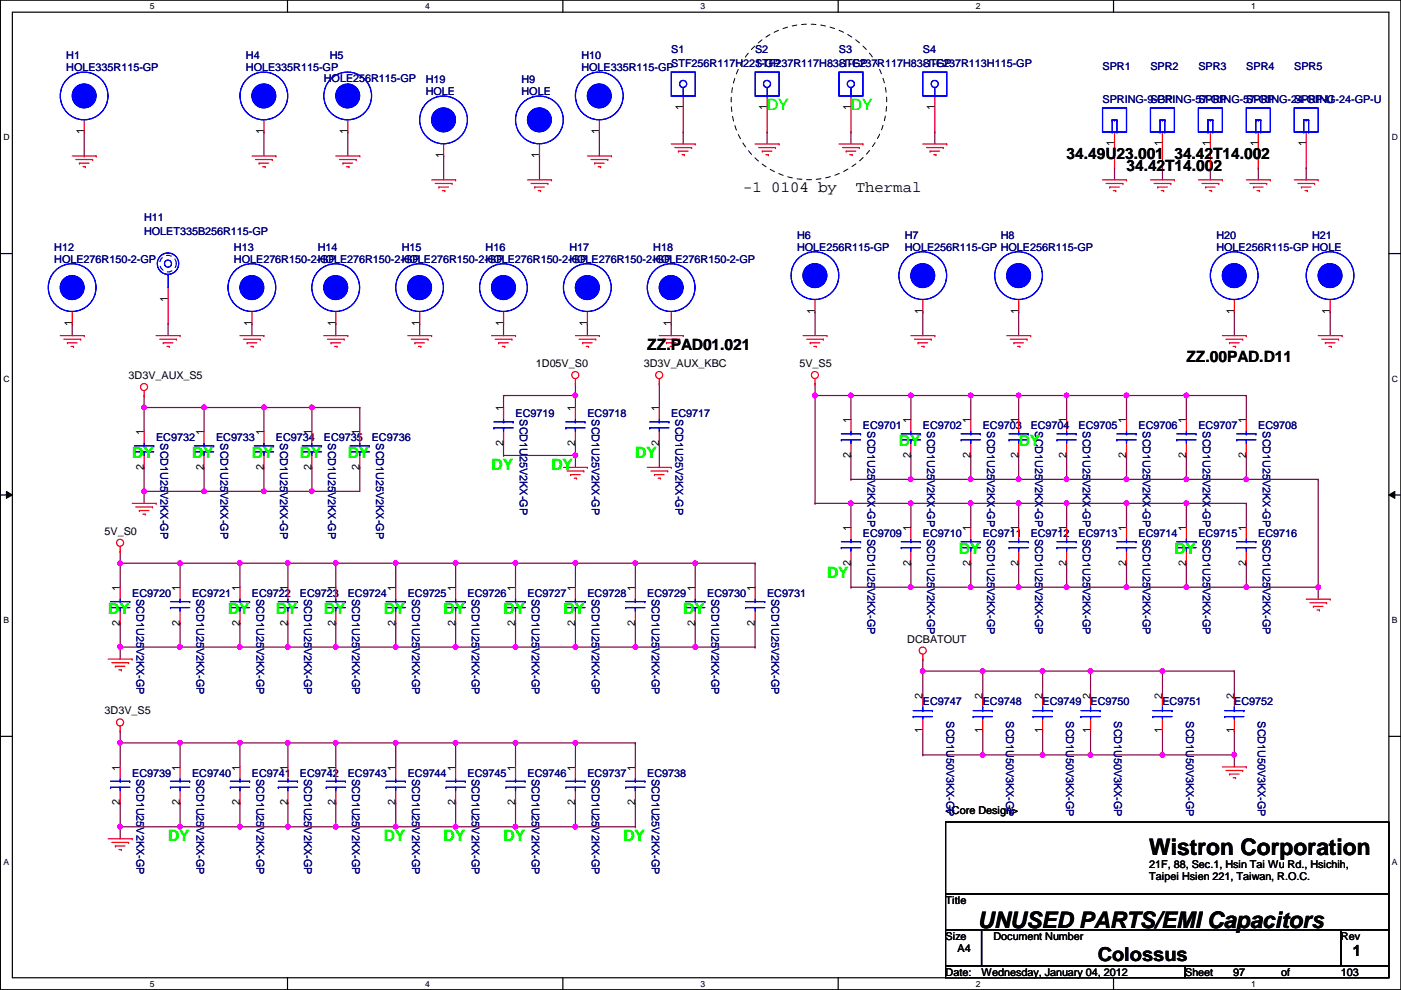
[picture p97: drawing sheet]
<svg xmlns="http://www.w3.org/2000/svg" width="297mm" height="210mm" viewBox="0 0 297 210" stroke-linecap="round" stroke-linejoin="round" font-family="sans-serif">
<defs><g id="words">
<g font-size="4.8">
<text x="243.7" y="181.3">Wistron Corporation</text>
<text x="207.3" y="196.8">UNUSED PARTS/EMI Capacitors</text>
</g>
<text font-size="4.1" x="232.7" y="203.7">Colossus</text>
<g font-size="3.3" fill="#0f0">
<text x="162.6" y="23.3">DY</text>
<text x="180.4" y="23.3">DY</text>
<text x="190.6" y="94.6">DY</text>
<text x="216" y="94.6">DY</text>
<text x="28" y="97.1">DY</text>
<text x="40.7" y="97.1">DY</text>
<text x="53.4" y="97.1">DY</text>
<text x="63.6" y="97.1">DY</text>
<text x="73.7" y="97.1">DY</text>
<text x="104.2" y="99.7">DY</text>
<text x="116.9" y="99.7">DY</text>
<text x="134.7" y="97.1">DY</text>
<text x="203.3" y="117.4">DY</text>
<text x="249" y="117.4">DY</text>
<text x="175.3" y="122.5">DY</text>
<text x="22.9" y="130.1">DY</text>
<text x="48.3" y="130.1">DY</text>
<text x="58.5" y="130.1">DY</text>
<text x="68.7" y="130.1">DY</text>
<text x="81.4" y="130.1">DY</text>
<text x="94.1" y="130.1">DY</text>
<text x="106.8" y="130.1">DY</text>
<text x="119.5" y="130.1">DY</text>
<text x="144.9" y="130.1">DY</text>
<text x="35.6" y="178.4">DY</text>
<text x="81.4" y="178.4">DY</text>
<text x="94.1" y="178.4">DY</text>
<text x="106.8" y="178.4">DY</text>
<text x="132.2" y="178.4">DY</text>
</g>
<g font-size="3.3">
<text x="226.1" y="33.6">34.49U23.001</text>
<text x="249" y="33.6">34.42T14.002</text>
<text x="157.6" y="40.8">-1 0104 by</text>
<text x="181.4" y="40.8">Thermal</text>
<text x="238.8" y="36.2">34.42T14.002</text>
<text x="137.2" y="74.3">ZZ.PAD01.021</text>
<text x="251.5" y="76.8">ZZ.00PAD.D11</text>
<text x="286.8" y="202.8">1</text>
</g>
<g font-size="2.3" fill="#000080">
<text x="142.3" y="11.3">S1</text>
<text x="160.1" y="11.3">S2</text>
<text x="177.9" y="11.3">S3</text>
<text x="195.7" y="11.3">S4</text>
<text x="14.1" y="12.5">H1</text>
<text x="14.1" y="15.1">HOLE335R115-GP</text>
<text x="52.2" y="12.5">H4</text>
<text x="52.2" y="15.1">HOLE335R115-GP</text>
<text x="68.7" y="17.4">HOLE256R115-GP</text>
<text x="69.9" y="12.5">H5</text>
<text x="90.3" y="17.6">H19</text>
<text x="110.6" y="17.6">H9</text>
<text x="123.3" y="12.5">H10</text>
<text x="123.3" y="15.1">HOLE335R115-GP</text>
<text x="142.3" y="14.3">STF256R117H221-GP</text>
<text x="160.1" y="14.3">STF237R117H83-1-GP</text>
<text x="177.9" y="14.3">STF237R117H83-1-GP</text>
<text x="195.7" y="14.3">STF237R113H115-GP</text>
<text x="233.8" y="14.8">SPR1</text>
<text x="243.9" y="14.8">SPR2</text>
<text x="254.1" y="14.8">SPR3</text>
<text x="264.2" y="14.8">SPR4</text>
<text x="274.4" y="14.8">SPR5</text>
<text x="90.3" y="20.2">HOLE</text>
<text x="110.6" y="20.2">HOLE</text>
<text x="233.8" y="21.9">SPRING-9-GP</text>
<text x="243.9" y="21.9">SPRING-57-GP</text>
<text x="254.1" y="21.9">SPRING-57-GP</text>
<text x="264.2" y="21.9">SPRING-24-GP-U</text>
<text x="274.4" y="21.9">SPRING-24-GP-U</text>
<text x="30.6" y="46.8">H11</text>
<text x="11.5" y="53.2">H12</text>
<text x="30.6" y="49.9">HOLET335B256R115-GP</text>
<text x="49.6" y="53.2">H13</text>
<text x="67.4" y="53.2">H14</text>
<text x="85.2" y="53.2">H15</text>
<text x="103" y="53.2">H16</text>
<text x="120.7" y="53.2">H17</text>
<text x="138.5" y="53.2">H18</text>
<text x="169" y="50.6">H6</text>
<text x="169" y="53.2">HOLE256R115-GP</text>
<text x="191.9" y="50.6">H7</text>
<text x="191.9" y="53.2">HOLE256R115-GP HOLE256R115-GP</text>
<text x="212.2" y="50.6">H8</text>
<text x="257.9" y="50.6">H20</text>
<text x="257.9" y="53.2">HOLE256R115-GP HOLE</text>
<text x="278.2" y="50.6">H21</text>
<text x="11.5" y="55.7">HOLE276R150-2-GP</text>
<text x="49.6" y="55.7">HOLE276R150-2-GP</text>
<text x="67.4" y="55.7">HOLE276R150-2-GP</text>
<text x="85.2" y="55.7">HOLE276R150-2-GP</text>
<text x="103" y="55.7">HOLE276R150-2-GP</text>
<text x="120.7" y="55.7">HOLE276R150-2-GP</text>
<text x="138.5" y="55.7">HOLE276R150-2-GP</text>
<text x="109.3" y="88.5">EC9719</text>
<text x="110.2" y="88.9" transform="rotate(90 110.2 88.9)">SCD1U25V2KX-GP</text>
<text x="124.5" y="88.5">EC9718</text>
<text x="125.5" y="88.9" transform="rotate(90 125.5 88.9)">SCD1U25V2KX-GP</text>
<text x="142.3" y="88.5">EC9717</text>
<text x="143.3" y="88.9" transform="rotate(90 143.3 88.9)">SCD1U25V2KX-GP</text>
<text x="33.1" y="93.6">EC9732</text>
<text x="34" y="94" transform="rotate(90 34 94)">SCD1U25V2KX-GP</text>
<text x="45.8" y="93.6">EC9733</text>
<text x="46.7" y="94" transform="rotate(90 46.7 94)">SCD1U25V2KX-GP</text>
<text x="58.5" y="93.6">EC9734</text>
<text x="59.4" y="94" transform="rotate(90 59.4 94)">SCD1U25V2KX-GP</text>
<text x="68.7" y="93.6">EC9735</text>
<text x="69.6" y="94" transform="rotate(90 69.6 94)">SCD1U25V2KX-GP</text>
<text x="78.8" y="93.6">EC9736</text>
<text x="79.8" y="94" transform="rotate(90 79.8 94)">SCD1U25V2KX-GP</text>
<text x="183" y="91">EC9701</text>
<text x="183.9" y="91.5" transform="rotate(90 183.9 91.5)">SCD1U25V2KX-GP</text>
<text x="195.7" y="91">EC9702</text>
<text x="196.6" y="91.5" transform="rotate(90 196.6 91.5)">SCD1U25V2KX-GP</text>
<text x="208.4" y="91">EC9703</text>
<text x="209.3" y="91.5" transform="rotate(90 209.3 91.5)">SCD1U25V2KX-GP</text>
<text x="218.5" y="91">EC9704</text>
<text x="219.5" y="91.5" transform="rotate(90 219.5 91.5)">SCD1U25V2KX-GP</text>
<text x="228.7" y="91">EC9705</text>
<text x="229.6" y="91.5" transform="rotate(90 229.6 91.5)">SCD1U25V2KX-GP</text>
<text x="241.4" y="91">EC9706</text>
<text x="242.3" y="91.5" transform="rotate(90 242.3 91.5)">SCD1U25V2KX-GP</text>
<text x="254.1" y="91">EC9707</text>
<text x="255" y="91.5" transform="rotate(90 255 91.5)">SCD1U25V2KX-GP</text>
<text x="266.8" y="91">EC9708</text>
<text x="267.7" y="91.5" transform="rotate(90 267.7 91.5)">SCD1U25V2KX-GP</text>
<text x="183" y="113.9">EC9709</text>
<text x="195.7" y="113.9">EC9710</text>
<text x="208.4" y="113.9">EC9711</text>
<text x="218.5" y="113.9">EC9712</text>
<text x="228.7" y="113.9">EC9713</text>
<text x="241.4" y="113.9">EC9714</text>
<text x="254.1" y="113.9">EC9715</text>
<text x="266.8" y="113.9">EC9716</text>
<text x="183.9" y="114.3" transform="rotate(90 183.9 114.3)">SCD1U25V2KX-GP</text>
<text x="196.6" y="114.3" transform="rotate(90 196.6 114.3)">SCD1U25V2KX-GP</text>
<text x="209.3" y="114.3" transform="rotate(90 209.3 114.3)">SCD1U25V2KX-GP</text>
<text x="219.5" y="114.3" transform="rotate(90 219.5 114.3)">SCD1U25V2KX-GP</text>
<text x="229.6" y="114.3" transform="rotate(90 229.6 114.3)">SCD1U25V2KX-GP</text>
<text x="242.3" y="114.3" transform="rotate(90 242.3 114.3)">SCD1U25V2KX-GP</text>
<text x="255" y="114.3" transform="rotate(90 255 114.3)">SCD1U25V2KX-GP</text>
<text x="267.7" y="114.3" transform="rotate(90 267.7 114.3)">SCD1U25V2KX-GP</text>
<text x="28" y="126.6">EC9720</text>
<text x="29" y="127" transform="rotate(90 29 127)">SCD1U25V2KX-GP</text>
<text x="40.7" y="126.6">EC9721</text>
<text x="41.7" y="127" transform="rotate(90 41.7 127)">SCD1U25V2KX-GP</text>
<text x="53.4" y="126.6">EC9722</text>
<text x="54.4" y="127" transform="rotate(90 54.4 127)">SCD1U25V2KX-GP</text>
<text x="63.6" y="126.6">EC9723</text>
<text x="64.5" y="127" transform="rotate(90 64.5 127)">SCD1U25V2KX-GP</text>
<text x="73.7" y="126.6">EC9724</text>
<text x="74.7" y="127" transform="rotate(90 74.7 127)">SCD1U25V2KX-GP</text>
<text x="86.4" y="126.6">EC9725</text>
<text x="87.4" y="127" transform="rotate(90 87.4 127)">SCD1U25V2KX-GP</text>
<text x="99.1" y="126.6">EC9726</text>
<text x="100.1" y="127" transform="rotate(90 100.1 127)">SCD1U25V2KX-GP</text>
<text x="111.8" y="126.6">EC9727</text>
<text x="112.8" y="127" transform="rotate(90 112.8 127)">SCD1U25V2KX-GP</text>
<text x="124.5" y="126.6">EC9728</text>
<text x="125.5" y="127" transform="rotate(90 125.5 127)">SCD1U25V2KX-GP</text>
<text x="137.2" y="126.6">EC9729</text>
<text x="138.2" y="127" transform="rotate(90 138.2 127)">SCD1U25V2KX-GP</text>
<text x="149.9" y="126.6">EC9730</text>
<text x="150.9" y="127" transform="rotate(90 150.9 127)">SCD1U25V2KX-GP</text>
<text x="162.6" y="126.6">EC9731</text>
<text x="163.6" y="127" transform="rotate(90 163.6 127)">SCD1U25V2KX-GP</text>
<text x="195.7" y="149.4">EC9747</text>
<text x="208.4" y="149.4">EC9748</text>
<text x="221.1" y="149.4">EC9749</text>
<text x="231.2" y="149.4">EC9750</text>
<text x="246.5" y="149.4">EC9751</text>
<text x="261.7" y="149.4">EC9752</text>
<text x="200.7" y="153" transform="rotate(90 200.7 153)">SCD1U50V3KX-GP</text>
<text x="213.4" y="153" transform="rotate(90 213.4 153)">SCD1U50V3KX-GP</text>
<text x="226.1" y="153" transform="rotate(90 226.1 153)">SCD1U50V3KX-GP</text>
<text x="236.2" y="153" transform="rotate(90 236.2 153)">SCD1U50V3KX-GP</text>
<text x="251.5" y="153" transform="rotate(90 251.5 153)">SCD1U50V3KX-GP</text>
<text x="266.7" y="153" transform="rotate(90 266.7 153)">SCD1U50V3KX-GP</text>
<text x="28" y="164.7">EC9739</text>
<text x="29" y="165.1" transform="rotate(90 29 165.1)">SCD1U25V2KX-GP</text>
<text x="40.7" y="164.7">EC9740</text>
<text x="41.7" y="165.1" transform="rotate(90 41.7 165.1)">SCD1U25V2KX-GP</text>
<text x="53.4" y="164.7">EC9741</text>
<text x="54.4" y="165.1" transform="rotate(90 54.4 165.1)">SCD1U25V2KX-GP</text>
<text x="63.6" y="164.7">EC9742</text>
<text x="64.5" y="165.1" transform="rotate(90 64.5 165.1)">SCD1U25V2KX-GP</text>
<text x="73.7" y="164.7">EC9743</text>
<text x="74.7" y="165.1" transform="rotate(90 74.7 165.1)">SCD1U25V2KX-GP</text>
<text x="86.4" y="164.7">EC9744</text>
<text x="87.4" y="165.1" transform="rotate(90 87.4 165.1)">SCD1U25V2KX-GP</text>
<text x="99.1" y="164.7">EC9745</text>
<text x="100.1" y="165.1" transform="rotate(90 100.1 165.1)">SCD1U25V2KX-GP</text>
<text x="111.8" y="164.7">EC9746</text>
<text x="112.8" y="165.1" transform="rotate(90 112.8 165.1)">SCD1U25V2KX-GP</text>
<text x="124.5" y="164.7">EC9737</text>
<text x="125.5" y="165.1" transform="rotate(90 125.5 165.1)">SCD1U25V2KX-GP</text>
<text x="137.2" y="164.7">EC9738</text>
<text x="138.2" y="165.1" transform="rotate(90 138.2 165.1)">SCD1U25V2KX-GP</text>
</g>
<g font-size="2.3">
<text x="144.8" y="23.4" transform="rotate(-90 144.8 23.4)">1</text>
<text x="162.6" y="23.4" transform="rotate(-90 162.6 23.4)">1</text>
<text x="180.4" y="23.4" transform="rotate(-90 180.4 23.4)">1</text>
<text x="198.2" y="23.4" transform="rotate(-90 198.2 23.4)">1</text>
<text x="17.8" y="28.5" transform="rotate(-90 17.8 28.5)">1</text>
<text x="55.9" y="28.5" transform="rotate(-90 55.9 28.5)">1</text>
<text x="73.7" y="28.5" transform="rotate(-90 73.7 28.5)">1</text>
<text x="127" y="28.5" transform="rotate(-90 127 28.5)">1</text>
<text x="94" y="33.6" transform="rotate(-90 94 33.6)">1</text>
<text x="114.3" y="33.6" transform="rotate(-90 114.3 33.6)">1</text>
<text x="236.3" y="31" transform="rotate(-90 236.3 31)">1</text>
<text x="246.4" y="31" transform="rotate(-90 246.4 31)">1</text>
<text x="256.6" y="31" transform="rotate(-90 256.6 31)">1</text>
<text x="266.7" y="31" transform="rotate(-90 266.7 31)">1</text>
<text x="276.9" y="31" transform="rotate(-90 276.9 31)">1</text>
<text x="35.6" y="64.1" transform="rotate(-90 35.6 64.1)">1</text>
<text x="15.3" y="69.1" transform="rotate(-90 15.3 69.1)">1</text>
<text x="53.4" y="69.1" transform="rotate(-90 53.4 69.1)">1</text>
<text x="71.2" y="69.1" transform="rotate(-90 71.2 69.1)">1</text>
<text x="88.9" y="69.1" transform="rotate(-90 88.9 69.1)">1</text>
<text x="106.7" y="69.1" transform="rotate(-90 106.7 69.1)">1</text>
<text x="124.5" y="69.1" transform="rotate(-90 124.5 69.1)">1</text>
<text x="142.3" y="69.1" transform="rotate(-90 142.3 69.1)">1</text>
<text x="172.8" y="66.6" transform="rotate(-90 172.8 66.6)">1</text>
<text x="195.6" y="66.6" transform="rotate(-90 195.6 66.6)">1</text>
<text x="215.9" y="66.6" transform="rotate(-90 215.9 66.6)">1</text>
<text x="261.7" y="66.6" transform="rotate(-90 261.7 66.6)">1</text>
<text x="282" y="66.6" transform="rotate(-90 282 66.6)">1</text>
<text x="113.6" y="77.8">1D05V_S0</text>
<text x="136.5" y="77.8">3D3V_AUX_KBC</text>
<text x="169.5" y="77.8">5V_S5</text>
<text x="27.3" y="80.3">3D3V_AUX_S5</text>
<text x="106.7" y="87.2" transform="rotate(-90 106.7 87.2)">1</text>
<text x="122" y="87.2" transform="rotate(-90 122 87.2)">1</text>
<text x="139.7" y="87.2" transform="rotate(-90 139.7 87.2)">1</text>
<text x="180.4" y="89.7" transform="rotate(-90 180.4 89.7)">1</text>
<text x="193.1" y="89.7" transform="rotate(-90 193.1 89.7)">1</text>
<text x="205.8" y="89.7" transform="rotate(-90 205.8 89.7)">1</text>
<text x="215.9" y="89.7" transform="rotate(-90 215.9 89.7)">1</text>
<text x="226.1" y="89.7" transform="rotate(-90 226.1 89.7)">1</text>
<text x="238.8" y="89.7" transform="rotate(-90 238.8 89.7)">1</text>
<text x="251.5" y="89.7" transform="rotate(-90 251.5 89.7)">1</text>
<text x="264.2" y="89.7" transform="rotate(-90 264.2 89.7)">1</text>
<text x="30.5" y="92.2" transform="rotate(-90 30.5 92.2)">1</text>
<text x="43.2" y="92.2" transform="rotate(-90 43.2 92.2)">1</text>
<text x="55.9" y="92.2" transform="rotate(-90 55.9 92.2)">1</text>
<text x="66.1" y="92.2" transform="rotate(-90 66.1 92.2)">1</text>
<text x="76.2" y="92.2" transform="rotate(-90 76.2 92.2)">1</text>
<text x="106.7" y="94.5" transform="rotate(-90 106.7 94.5)">2</text>
<text x="122" y="94.5" transform="rotate(-90 122 94.5)">2</text>
<text x="139.7" y="94.5" transform="rotate(-90 139.7 94.5)">2</text>
<text x="30.5" y="99.6" transform="rotate(-90 30.5 99.6)">2</text>
<text x="43.2" y="99.6" transform="rotate(-90 43.2 99.6)">2</text>
<text x="55.9" y="99.6" transform="rotate(-90 55.9 99.6)">2</text>
<text x="66.1" y="99.6" transform="rotate(-90 66.1 99.6)">2</text>
<text x="76.2" y="99.6" transform="rotate(-90 76.2 99.6)">2</text>
<text x="180.4" y="97.1" transform="rotate(-90 180.4 97.1)">2</text>
<text x="193.1" y="97.1" transform="rotate(-90 193.1 97.1)">2</text>
<text x="205.8" y="97.1" transform="rotate(-90 205.8 97.1)">2</text>
<text x="215.9" y="97.1" transform="rotate(-90 215.9 97.1)">2</text>
<text x="226.1" y="97.1" transform="rotate(-90 226.1 97.1)">2</text>
<text x="238.8" y="97.1" transform="rotate(-90 238.8 97.1)">2</text>
<text x="251.5" y="97.1" transform="rotate(-90 251.5 97.1)">2</text>
<text x="264.2" y="97.1" transform="rotate(-90 264.2 97.1)">2</text>
<text x="22.2" y="113.4">5V_S0</text>
<text x="180.4" y="112.6" transform="rotate(-90 180.4 112.6)">1</text>
<text x="193.1" y="112.6" transform="rotate(-90 193.1 112.6)">1</text>
<text x="205.8" y="112.6" transform="rotate(-90 205.8 112.6)">1</text>
<text x="215.9" y="112.6" transform="rotate(-90 215.9 112.6)">1</text>
<text x="226.1" y="112.6" transform="rotate(-90 226.1 112.6)">1</text>
<text x="238.8" y="112.6" transform="rotate(-90 238.8 112.6)">1</text>
<text x="251.5" y="112.6" transform="rotate(-90 251.5 112.6)">1</text>
<text x="264.2" y="112.6" transform="rotate(-90 264.2 112.6)">1</text>
<text x="180.4" y="119.9" transform="rotate(-90 180.4 119.9)">2</text>
<text x="193.1" y="119.9" transform="rotate(-90 193.1 119.9)">2</text>
<text x="205.8" y="119.9" transform="rotate(-90 205.8 119.9)">2</text>
<text x="215.9" y="119.9" transform="rotate(-90 215.9 119.9)">2</text>
<text x="226.1" y="119.9" transform="rotate(-90 226.1 119.9)">2</text>
<text x="238.8" y="119.9" transform="rotate(-90 238.8 119.9)">2</text>
<text x="251.5" y="119.9" transform="rotate(-90 251.5 119.9)">2</text>
<text x="264.2" y="119.9" transform="rotate(-90 264.2 119.9)">2</text>
<text x="25.4" y="125.3" transform="rotate(-90 25.4 125.3)">1</text>
<text x="38.1" y="125.3" transform="rotate(-90 38.1 125.3)">1</text>
<text x="50.8" y="125.3" transform="rotate(-90 50.8 125.3)">1</text>
<text x="61" y="125.3" transform="rotate(-90 61 125.3)">1</text>
<text x="71.2" y="125.3" transform="rotate(-90 71.2 125.3)">1</text>
<text x="83.9" y="125.3" transform="rotate(-90 83.9 125.3)">1</text>
<text x="96.6" y="125.3" transform="rotate(-90 96.6 125.3)">1</text>
<text x="109.3" y="125.3" transform="rotate(-90 109.3 125.3)">1</text>
<text x="122" y="125.3" transform="rotate(-90 122 125.3)">1</text>
<text x="134.7" y="125.3" transform="rotate(-90 134.7 125.3)">1</text>
<text x="147.4" y="125.3" transform="rotate(-90 147.4 125.3)">1</text>
<text x="160.1" y="125.3" transform="rotate(-90 160.1 125.3)">1</text>
<text x="25.4" y="132.6" transform="rotate(-90 25.4 132.6)">2</text>
<text x="38.1" y="132.6" transform="rotate(-90 38.1 132.6)">2</text>
<text x="50.8" y="132.6" transform="rotate(-90 50.8 132.6)">2</text>
<text x="61" y="132.6" transform="rotate(-90 61 132.6)">2</text>
<text x="71.2" y="132.6" transform="rotate(-90 71.2 132.6)">2</text>
<text x="83.9" y="132.6" transform="rotate(-90 83.9 132.6)">2</text>
<text x="96.6" y="132.6" transform="rotate(-90 96.6 132.6)">2</text>
<text x="109.3" y="132.6" transform="rotate(-90 109.3 132.6)">2</text>
<text x="122" y="132.6" transform="rotate(-90 122 132.6)">2</text>
<text x="134.7" y="132.6" transform="rotate(-90 134.7 132.6)">2</text>
<text x="147.4" y="132.6" transform="rotate(-90 147.4 132.6)">2</text>
<text x="160.1" y="132.6" transform="rotate(-90 160.1 132.6)">2</text>
<text x="192.4" y="136.2">DCBATOUT</text>
<text x="195.6" y="148.1" transform="rotate(-90 195.6 148.1)">2</text>
<text x="208.3" y="148.1" transform="rotate(-90 208.3 148.1)">2</text>
<text x="221" y="148.1" transform="rotate(-90 221 148.1)">2</text>
<text x="231.2" y="148.1" transform="rotate(-90 231.2 148.1)">2</text>
<text x="246.4" y="148.1" transform="rotate(-90 246.4 148.1)">2</text>
<text x="261.7" y="148.1" transform="rotate(-90 261.7 148.1)">2</text>
<text x="22.2" y="151.5">3D3V_S5</text>
<text x="195.6" y="155.5" transform="rotate(-90 195.6 155.5)">1</text>
<text x="208.3" y="155.5" transform="rotate(-90 208.3 155.5)">1</text>
<text x="221" y="155.5" transform="rotate(-90 221 155.5)">1</text>
<text x="231.2" y="155.5" transform="rotate(-90 231.2 155.5)">1</text>
<text x="246.4" y="155.5" transform="rotate(-90 246.4 155.5)">1</text>
<text x="261.7" y="155.5" transform="rotate(-90 261.7 155.5)">1</text>
<text x="25.4" y="163.4" transform="rotate(-90 25.4 163.4)">1</text>
<text x="38.1" y="163.4" transform="rotate(-90 38.1 163.4)">1</text>
<text x="50.8" y="163.4" transform="rotate(-90 50.8 163.4)">1</text>
<text x="61" y="163.4" transform="rotate(-90 61 163.4)">1</text>
<text x="71.2" y="163.4" transform="rotate(-90 71.2 163.4)">1</text>
<text x="83.9" y="163.4" transform="rotate(-90 83.9 163.4)">1</text>
<text x="96.6" y="163.4" transform="rotate(-90 96.6 163.4)">1</text>
<text x="109.3" y="163.4" transform="rotate(-90 109.3 163.4)">1</text>
<text x="122" y="163.4" transform="rotate(-90 122 163.4)">1</text>
<text x="134.7" y="163.4" transform="rotate(-90 134.7 163.4)">1</text>
<text x="25.4" y="170.7" transform="rotate(-90 25.4 170.7)">2</text>
<text x="38.1" y="170.7" transform="rotate(-90 38.1 170.7)">2</text>
<text x="50.8" y="170.7" transform="rotate(-90 50.8 170.7)">2</text>
<text x="61" y="170.7" transform="rotate(-90 61 170.7)">2</text>
<text x="71.2" y="170.7" transform="rotate(-90 71.2 170.7)">2</text>
<text x="83.9" y="170.7" transform="rotate(-90 83.9 170.7)">2</text>
<text x="96.6" y="170.7" transform="rotate(-90 96.6 170.7)">2</text>
<text x="109.3" y="170.7" transform="rotate(-90 109.3 170.7)">2</text>
<text x="122" y="170.7" transform="rotate(-90 122 170.7)">2</text>
<text x="134.7" y="170.7" transform="rotate(-90 134.7 170.7)">2</text>
<text x="200.5" y="172.6">&lt;Core Design&gt;</text>
<text x="243.7" y="184">21F, 88, Sec.1, Hsin Tai Wu Rd., Hsichih,</text>
<text x="200.5" y="191.6">Title</text>
<text x="243.7" y="186.6">Taipei Hsien 221, Taiwan, R.O.C.</text>
<text x="200.5" y="199.2">Size</text>
<text x="203" y="201.8">A4</text>
<text x="210.6" y="199.2">Document Number</text>
<text x="284.3" y="199.2">Rev</text>
<text x="200.5" y="206.8">Date:</text>
<text x="208.1" y="206.8">Wednesday, January 04, 2012</text>
<text x="251.3" y="206.8">Sheet</text>
<text x="261.4" y="206.8">97</text>
<text x="271.6" y="206.8">of</text>
<text x="284.3" y="206.8">103</text>
</g>
<g font-size="1.8">
<text x="31.8" y="1.9">5</text>
<text x="90.1" y="1.9">4</text>
<text x="148.5" y="1.9">3</text>
<text x="206.9" y="1.9">2</text>
<text x="265.3" y="1.9">1</text>
<text x=".7" y="29.8">D</text>
<text x="295.1" y="29.8">D</text>
<text x=".7" y="80.9">C</text>
<text x="295.1" y="80.9">C</text>
<text x=".7" y="132.1">B</text>
<text x="295.1" y="132.1">B</text>
<text x=".7" y="183.3">A</text>
<text x="295.1" y="183.3">A</text>
<text x="31.8" y="209.2">5</text>
<text x="90.1" y="209.2">4</text>
<text x="148.5" y="209.2">3</text>
<text x="206.9" y="209.2">2</text>
<text x="265.3" y="209.2">1</text>
</g>
</g></defs>
<path d="M.1 0h296.9v209.8h-296.9zM2.6 2.6h291.9v204.7h-291.9z" fill="none" stroke="#000" stroke-width=".25"/>
<g fill="#fff">
<path d="M31.8 .3h1v2h-1z"/>
<path d="M31.8 207.6h1v1.9h-1z"/>
</g>
<path d="M61 0v2.6M61 207.3v2.5" fill="none" stroke="#000" stroke-width=".25"/>
<g fill="#fff">
<path d="M90.1 .3h1v2h-1z"/>
<path d="M90.1 207.6h1v1.9h-1z"/>
</g>
<path d="M119.3 0v2.6M119.3 207.3v2.5" fill="none" stroke="#000" stroke-width=".25"/>
<g fill="#fff">
<path d="M148.5 .3h1v2h-1z"/>
<path d="M148.5 207.6h1v1.9h-1z"/>
</g>
<path d="M177.7 0v2.6M177.7 207.3v2.5" fill="none" stroke="#000" stroke-width=".25"/>
<g fill="#fff">
<path d="M206.9 .3h1v2h-1z"/>
<path d="M206.9 207.6h1v1.9h-1z"/>
</g>
<path d="M236.1 0v2.6M236.1 207.3v2.5" fill="none" stroke="#000" stroke-width=".25"/>
<g fill="#fff">
<path d="M265.3 .3h.9v2h-.9z"/>
<path d="M265.3 207.6h.9v1.9h-.9z"/>
<path d="M.7 28.2h1.3v1.9h-1.3z"/>
<path d="M295.1 28.2h1.3v1.9h-1.3z"/>
<path d="M.7 79.3h1.3v2h-1.3z"/>
<path d="M295.1 79.3h1.3v2h-1.3z"/>
</g>
<path d="M.1 53.8h2.5M294.5 53.8h2.5" fill="none" stroke="#000" stroke-width=".25"/>
<g fill="#fff">
<path d="M.7 130.5h1.2v2h-1.2z"/>
<path d="M295.1 130.5h1.2v2h-1.2z"/>
</g>
<path d="M.1 104.9h2.5M294.5 104.9h2.5" fill="none" stroke="#000" stroke-width=".25"/>
<path d="M1.4 104.2l1.2 .7-1.2 .8zM294.5 104.9l1.2-.7v1.5z" fill="#000"/>
<path d="M1.4 104.2l1.2 .7-1.2 .8zM294.5 104.9l1.2-.7v1.5z" fill="none" stroke="#000" stroke-width=".21"/>
<g fill="#fff">
<path d="M.7 181.7h1.2v2h-1.2z"/>
<path d="M295.1 181.7h1.2v2h-1.2z"/>
</g>
<path d="M.1 156.1h2.5M294.5 156.1h2.5" fill="none" stroke="#000" stroke-width=".25"/>
<g fill="none" stroke="#800040" stroke-width=".25">
<path d="M17.9 33.1h.1M17.9 28v5.1M56 28h.1M56 28v5.1M73.7 28h.1M73.7 28v5.1M127.1 28h.1M127.1 28v5.1M172.8 66.1h.1M172.8 66.1v5.1M195.7 66.1h.1M195.7 66.1v5.1"/>
<path d="M216 66.1h.1M216 66.1v5.1M172.8 83.9h.1M172.8 83.9h7.6"/>
</g>
<circle cx="172.8" cy="83.8" r=".49" fill="#f0f"/>
<circle cx="172.8" cy="83.8" r=".49" fill="none" stroke="#f0f" stroke-width=".25"/>
<path d="M251.5 83.9h.1M251.5 83.9v5M251.5 83.9h12.7M264.2 83.9h.1M264.2 83.9v5" fill="none" stroke="#800040" stroke-width=".25"/>
<circle cx="251.5" cy="83.8" r=".49" fill="#f0f"/>
<circle cx="251.5" cy="83.8" r=".49" fill="none" stroke="#f0f" stroke-width=".25"/>
<path d="M180.4 96.6h.1M180.4 96.6v5M180.4 101.6h.1M180.4 101.6h12.7M279.5 124.5h.1M279.5 124.5v2.5" fill="none" stroke="#800040" stroke-width=".25"/>
<circle cx="279.5" cy="124.5" r=".49" fill="#f0f"/>
<circle cx="279.5" cy="124.5" r=".49" fill="none" stroke="#f0f" stroke-width=".25"/>
<path d="M264.2 124.5h.1M264.2 124.5h15.3" fill="none" stroke="#800040" stroke-width=".25"/>
<circle cx="264.2" cy="124.5" r=".49" fill="#f0f"/>
<circle cx="264.2" cy="124.5" r=".49" fill="none" stroke="#f0f" stroke-width=".25"/>
<path d="M180.4 83.9h.1M180.4 83.9v5M180.4 83.9h12.7M180.4 119.4h.1M180.4 119.4v5.1" fill="none" stroke="#800040" stroke-width=".25"/>
<circle cx="180.4" cy="83.8" r=".49" fill="#f0f"/>
<circle cx="180.4" cy="83.8" r=".49" fill="none" stroke="#f0f" stroke-width=".25"/>
<path d="M193.1 83.9h.1M193.1 83.9v5M193.1 83.9h12.7" fill="none" stroke="#800040" stroke-width=".25"/>
<circle cx="193.1" cy="83.8" r=".49" fill="#f0f"/>
<circle cx="193.1" cy="83.8" r=".49" fill="none" stroke="#f0f" stroke-width=".25"/>
<path d="M205.8 83.9h.1M205.8 83.9v5M205.8 83.9h10.2" fill="none" stroke="#800040" stroke-width=".25"/>
<circle cx="205.8" cy="83.8" r=".49" fill="#f0f"/>
<circle cx="205.8" cy="83.8" r=".49" fill="none" stroke="#f0f" stroke-width=".25"/>
<path d="M216 83.9h.1M216 83.9v5M216 83.9h10.1" fill="none" stroke="#800040" stroke-width=".25"/>
<circle cx="216" cy="83.8" r=".49" fill="#f0f"/>
<circle cx="216" cy="83.8" r=".49" fill="none" stroke="#f0f" stroke-width=".25"/>
<path d="M226.1 83.9h.1M226.1 83.9v5M226.1 83.9h12.7" fill="none" stroke="#800040" stroke-width=".25"/>
<circle cx="226.1" cy="83.8" r=".49" fill="#f0f"/>
<circle cx="226.1" cy="83.8" r=".49" fill="none" stroke="#f0f" stroke-width=".25"/>
<path d="M193.1 96.6h.1M193.1 96.6v5M238.8 83.9h.1M238.8 83.9v5M193.1 101.6h.1M193.1 101.6h12.7" fill="none" stroke="#800040" stroke-width=".25"/>
<circle cx="193.1" cy="101.6" r=".49" fill="#f0f"/>
<circle cx="193.1" cy="101.6" r=".49" fill="none" stroke="#f0f" stroke-width=".25"/>
<path d="M205.8 96.6h.1M205.8 96.6v5M205.8 101.6h.1M205.8 101.6h10.2" fill="none" stroke="#800040" stroke-width=".25"/>
<circle cx="205.8" cy="101.6" r=".49" fill="#f0f"/>
<circle cx="205.8" cy="101.6" r=".49" fill="none" stroke="#f0f" stroke-width=".25"/>
<path d="M216 96.6h.1M216 96.6v5M216 101.6h.1M216 101.6h10.1" fill="none" stroke="#800040" stroke-width=".25"/>
<circle cx="216" cy="101.6" r=".49" fill="#f0f"/>
<circle cx="216" cy="101.6" r=".49" fill="none" stroke="#f0f" stroke-width=".25"/>
<path d="M226.1 96.6h.1M226.1 96.6v5M226.1 101.6h.1M226.1 101.6h12.7" fill="none" stroke="#800040" stroke-width=".25"/>
<circle cx="226.1" cy="101.6" r=".49" fill="#f0f"/>
<circle cx="226.1" cy="101.6" r=".49" fill="none" stroke="#f0f" stroke-width=".25"/>
<path d="M238.8 96.6h.1M238.8 96.6v5M238.8 101.6h.1M238.8 101.6h12.7" fill="none" stroke="#800040" stroke-width=".25"/>
<circle cx="238.8" cy="101.6" r=".49" fill="#f0f"/>
<circle cx="238.8" cy="101.6" r=".49" fill="none" stroke="#f0f" stroke-width=".25"/>
<path d="M251.5 96.6h.1M251.5 96.6v5M264.2 101.6h.1M264.2 101.6h15.3" fill="none" stroke="#800040" stroke-width=".25"/>
<circle cx="264.2" cy="101.6" r=".49" fill="#f0f"/>
<circle cx="264.2" cy="101.6" r=".49" fill="none" stroke="#f0f" stroke-width=".25"/>
<path d="M264.2 96.6h.1M264.2 96.6v5M193.1 119.4h.1M193.1 119.4v5.1M205.8 119.4h.1M205.8 119.4v5.1h-25.4M180.4 124.5h.1M193.1 124.5h.1" fill="none" stroke="#800040" stroke-width=".25"/>
<circle cx="193.1" cy="124.5" r=".49" fill="#f0f"/>
<circle cx="193.1" cy="124.5" r=".49" fill="none" stroke="#f0f" stroke-width=".25"/>
<path d="M264.2 119.4h.1M264.2 119.4v5.1h-12.7M251.5 124.5h.1" fill="none" stroke="#800040" stroke-width=".25"/>
<circle cx="251.5" cy="124.5" r=".49" fill="#f0f"/>
<circle cx="251.5" cy="124.5" r=".49" fill="none" stroke="#f0f" stroke-width=".25"/>
<path d="M251.5 119.4h.1M251.5 119.4v5.1h-12.7M238.8 124.5h.1" fill="none" stroke="#800040" stroke-width=".25"/>
<circle cx="238.8" cy="124.5" r=".49" fill="#f0f"/>
<circle cx="238.8" cy="124.5" r=".49" fill="none" stroke="#f0f" stroke-width=".25"/>
<path d="M238.8 119.4h.1M238.8 119.4v5.1h-12.7M226.1 124.5h.1" fill="none" stroke="#800040" stroke-width=".25"/>
<circle cx="226.1" cy="124.5" r=".49" fill="#f0f"/>
<circle cx="226.1" cy="124.5" r=".49" fill="none" stroke="#f0f" stroke-width=".25"/>
<path d="M226.1 119.4h.1M226.1 119.4v5.1h-10.1M216 124.5h.1" fill="none" stroke="#800040" stroke-width=".25"/>
<circle cx="216" cy="124.5" r=".49" fill="#f0f"/>
<circle cx="216" cy="124.5" r=".49" fill="none" stroke="#f0f" stroke-width=".25"/>
<path d="M216 119.4h.1M216 119.4v5.1h-10.2M205.8 124.5h.1" fill="none" stroke="#800040" stroke-width=".25"/>
<circle cx="205.8" cy="124.5" r=".49" fill="#f0f"/>
<circle cx="205.8" cy="124.5" r=".49" fill="none" stroke="#f0f" stroke-width=".25"/>
<path d="M172.8 83.9h.1M172.8 81.3h.1M172.8 81.3v25.4M251.5 106.7h.1M251.5 106.7h12.7M264.2 106.7h.1M264.2 106.7v5.1" fill="none" stroke="#800040" stroke-width=".25"/>
<circle cx="172.8" cy="83.8" r=".49" fill="#f0f"/>
<circle cx="172.8" cy="83.8" r=".49" fill="none" stroke="#f0f" stroke-width=".25"/>
<path d="M172.8 106.7h.1M172.8 106.7h7.6M180.4 106.7h.1M180.4 106.7v5.1M193.1 106.7h.1M193.1 106.7v5.1" fill="none" stroke="#800040" stroke-width=".25"/>
<circle cx="193.1" cy="106.7" r=".49" fill="#f0f"/>
<circle cx="193.1" cy="106.7" r=".49" fill="none" stroke="#f0f" stroke-width=".25"/>
<path d="M193.1 106.7h.1M193.1 106.7h12.7M205.8 106.7h.1M205.8 106.7v5.1" fill="none" stroke="#800040" stroke-width=".25"/>
<circle cx="205.8" cy="106.7" r=".49" fill="#f0f"/>
<circle cx="205.8" cy="106.7" r=".49" fill="none" stroke="#f0f" stroke-width=".25"/>
<path d="M216 106.7h.1M216 106.7v5.1" fill="none" stroke="#800040" stroke-width=".25"/>
<circle cx="216" cy="106.7" r=".49" fill="#f0f"/>
<circle cx="216" cy="106.7" r=".49" fill="none" stroke="#f0f" stroke-width=".25"/>
<path d="M226.1 106.7h.1M226.1 106.7v5.1" fill="none" stroke="#800040" stroke-width=".25"/>
<circle cx="226.1" cy="106.7" r=".49" fill="#f0f"/>
<circle cx="226.1" cy="106.7" r=".49" fill="none" stroke="#f0f" stroke-width=".25"/>
<path d="M238.8 106.7h.1M238.8 106.7v5.1" fill="none" stroke="#800040" stroke-width=".25"/>
<circle cx="238.8" cy="106.7" r=".49" fill="#f0f"/>
<circle cx="238.8" cy="106.7" r=".49" fill="none" stroke="#f0f" stroke-width=".25"/>
<path d="M226.1 106.7h.1M226.1 106.7h12.7M251.5 106.7h.1M251.5 106.7v5.1" fill="none" stroke="#800040" stroke-width=".25"/>
<circle cx="251.5" cy="106.7" r=".49" fill="#f0f"/>
<circle cx="251.5" cy="106.7" r=".49" fill="none" stroke="#f0f" stroke-width=".25"/>
<path d="M238.8 83.9h.1M238.8 83.9h12.7M279.5 101.6h.1M279.5 101.6v22.9" fill="none" stroke="#800040" stroke-width=".25"/>
<circle cx="238.8" cy="83.8" r=".49" fill="#f0f"/>
<circle cx="238.8" cy="83.8" r=".49" fill="none" stroke="#f0f" stroke-width=".25"/>
<path d="M180.4 106.7h.1M180.4 106.7h12.7M238.8 106.7h.1M238.8 106.7h12.7" fill="none" stroke="#800040" stroke-width=".25"/>
<circle cx="180.4" cy="106.7" r=".49" fill="#f0f"/>
<circle cx="180.4" cy="106.7" r=".49" fill="none" stroke="#f0f" stroke-width=".25"/>
<path d="M205.8 106.7h.1M205.8 106.7h10.2M251.5 101.6h.1M251.5 101.6h12.7" fill="none" stroke="#800040" stroke-width=".25"/>
<circle cx="251.5" cy="101.6" r=".49" fill="#f0f"/>
<circle cx="251.5" cy="101.6" r=".49" fill="none" stroke="#f0f" stroke-width=".25"/>
<g fill="none" stroke="#800040" stroke-width=".25">
<path d="M106.8 83.9h.1M106.8 83.9v2.5M106.8 83.9h15.2M122 83.9h.1M122 96.6h.1M122 83.9v2.5M122 96.6v2.5M139.8 81.3h.1M139.8 94h.1M139.8 81.3v5.1M139.8 94v5.1M216 106.7h.1"/>
<path d="M216 106.7h10.1"/>
</g>
<circle cx="122" cy="83.8" r=".49" fill="#f0f"/>
<circle cx="122" cy="83.8" r=".49" fill="none" stroke="#f0f" stroke-width=".25"/>
<path d="M106.8 96.6h.1M106.8 94v2.6M106.8 96.6h15.2M122 81.3h.1M122 96.6h.1M122 81.3v2.6" fill="none" stroke="#800040" stroke-width=".25"/>
<circle cx="122" cy="96.5" r=".49" fill="#f0f"/>
<circle cx="122" cy="96.5" r=".49" fill="none" stroke="#f0f" stroke-width=".25"/>
<path d="M122 94h.1M122 94v2.6M109.3 119.4h.1M109.3 119.4v5.1M83.9 132.1h.1M83.9 137.2h.1M83.9 132.1v5.1M83.9 137.2h12.7" fill="none" stroke="#800040" stroke-width=".25"/>
<circle cx="83.9" cy="137.2" r=".49" fill="#f0f"/>
<circle cx="83.9" cy="137.2" r=".49" fill="none" stroke="#f0f" stroke-width=".25"/>
<path d="M38.2 132.1h.1M38.2 137.2h.1M38.2 132.1v5.1M38.2 137.2h12.7" fill="none" stroke="#800040" stroke-width=".25"/>
<circle cx="38.2" cy="137.2" r=".49" fill="#f0f"/>
<circle cx="38.2" cy="137.2" r=".49" fill="none" stroke="#f0f" stroke-width=".25"/>
<path d="M50.9 119.4h.1M50.9 119.4v5.1M50.9 119.4h10.1" fill="none" stroke="#800040" stroke-width=".25"/>
<circle cx="50.9" cy="119.4" r=".49" fill="#f0f"/>
<circle cx="50.9" cy="119.4" r=".49" fill="none" stroke="#f0f" stroke-width=".25"/>
<path d="M96.6 119.4h.1M96.6 119.4v5.1M96.6 119.4h12.7" fill="none" stroke="#800040" stroke-width=".25"/>
<circle cx="96.6" cy="119.4" r=".49" fill="#f0f"/>
<circle cx="96.6" cy="119.4" r=".49" fill="none" stroke="#f0f" stroke-width=".25"/>
<path d="M96.6 132.1h.1M96.6 132.1v5.1M147.4 137.2h.1M147.4 137.2h12.7" fill="none" stroke="#800040" stroke-width=".25"/>
<circle cx="147.4" cy="137.2" r=".49" fill="#f0f"/>
<circle cx="147.4" cy="137.2" r=".49" fill="none" stroke="#f0f" stroke-width=".25"/>
<path d="M50.9 132.1h.1M50.9 137.2h.1M50.9 132.1v5.1M50.9 137.2h10.1" fill="none" stroke="#800040" stroke-width=".25"/>
<circle cx="50.9" cy="137.2" r=".49" fill="#f0f"/>
<circle cx="50.9" cy="137.2" r=".49" fill="none" stroke="#f0f" stroke-width=".25"/>
<path d="M61 119.4h.1M61 119.4v5.1M61 119.4h10.2" fill="none" stroke="#800040" stroke-width=".25"/>
<circle cx="61" cy="119.4" r=".49" fill="#f0f"/>
<circle cx="61" cy="119.4" r=".49" fill="none" stroke="#f0f" stroke-width=".25"/>
<path d="M25.5 132.1h.1M25.5 132.1v5.1M61 132.1h.1M61 137.2h.1M61 132.1v5.1M61 137.2h10.2M109.3 132.1h.1M109.3 132.1v5.1" fill="none" stroke="#800040" stroke-width=".25"/>
<circle cx="61" cy="137.2" r=".49" fill="#f0f"/>
<circle cx="61" cy="137.2" r=".49" fill="none" stroke="#f0f" stroke-width=".25"/>
<path d="M71.2 119.4h.1M71.2 119.4v5.1M71.2 119.4h12.7" fill="none" stroke="#800040" stroke-width=".25"/>
<circle cx="71.2" cy="119.4" r=".49" fill="#f0f"/>
<circle cx="71.2" cy="119.4" r=".49" fill="none" stroke="#f0f" stroke-width=".25"/>
<path d="M25.5 119.4h.1M25.5 119.4v5.1M25.5 119.4h12.7" fill="none" stroke="#800040" stroke-width=".25"/>
<circle cx="25.5" cy="119.4" r=".49" fill="#f0f"/>
<circle cx="25.5" cy="119.4" r=".49" fill="none" stroke="#f0f" stroke-width=".25"/>
<path d="M25.5 116.9h.1M25.5 116.9v2.5M25.5 137.2h.1M25.5 137.2h12.7M71.2 132.1h.1M71.2 137.2h.1M71.2 137.2h12.7M71.2 132.1v5.1" fill="none" stroke="#800040" stroke-width=".25"/>
<circle cx="71.2" cy="137.2" r=".49" fill="#f0f"/>
<circle cx="71.2" cy="137.2" r=".49" fill="none" stroke="#f0f" stroke-width=".25"/>
<path d="M38.2 119.4h.1M38.2 119.4v5.1M38.2 119.4h12.7M83.9 119.4h.1M83.9 119.4v5.1" fill="none" stroke="#800040" stroke-width=".25"/>
<circle cx="38.2" cy="119.4" r=".49" fill="#f0f"/>
<circle cx="38.2" cy="119.4" r=".49" fill="none" stroke="#f0f" stroke-width=".25"/>
<path d="M83.9 119.4h.1M83.9 119.4h12.7" fill="none" stroke="#800040" stroke-width=".25"/>
<circle cx="83.9" cy="119.4" r=".49" fill="#f0f"/>
<circle cx="83.9" cy="119.4" r=".49" fill="none" stroke="#f0f" stroke-width=".25"/>
<path d="M96.6 137.2h.1M96.6 137.2h12.7" fill="none" stroke="#800040" stroke-width=".25"/>
<circle cx="96.6" cy="137.2" r=".49" fill="#f0f"/>
<circle cx="96.6" cy="137.2" r=".49" fill="none" stroke="#f0f" stroke-width=".25"/>
<path d="M109.3 119.4h12.7M122 119.4h.1" fill="none" stroke="#800040" stroke-width=".25"/>
<circle cx="109.3" cy="119.4" r=".49" fill="#f0f"/>
<circle cx="109.3" cy="119.4" r=".49" fill="none" stroke="#f0f" stroke-width=".25"/>
<circle cx="122" cy="119.4" r=".49" fill="#f0f"/>
<circle cx="122" cy="119.4" r=".49" fill="none" stroke="#f0f" stroke-width=".25"/>
<path d="M160.1 119.4v5.1M134.7 137.2h.1M134.7 137.2h12.7M147.4 137.2h.1M147.4 132.1v5.1M160.1 124.5h.1M160.1 137.2h.1M160.1 132.1v5.1" fill="none" stroke="#800040" stroke-width=".25"/>
<circle cx="134.7" cy="137.2" r=".49" fill="#f0f"/>
<circle cx="134.7" cy="137.2" r=".49" fill="none" stroke="#f0f" stroke-width=".25"/>
<path d="M122 119.4h.1M122 119.4v5.1M122 119.4h12.7M134.7 119.4h.1" fill="none" stroke="#800040" stroke-width=".25"/>
<circle cx="134.7" cy="119.4" r=".49" fill="#f0f"/>
<circle cx="134.7" cy="119.4" r=".49" fill="none" stroke="#f0f" stroke-width=".25"/>
<path d="M134.7 119.4h.1M134.7 119.4v5.1M134.7 119.4h12.7M147.4 119.4h.1" fill="none" stroke="#800040" stroke-width=".25"/>
<circle cx="147.4" cy="119.4" r=".49" fill="#f0f"/>
<circle cx="147.4" cy="119.4" r=".49" fill="none" stroke="#f0f" stroke-width=".25"/>
<path d="M147.4 119.4h.1M147.4 119.4v5.1M147.4 119.4h12.7M160.1 119.4h.1M122 137.2h.1M122 137.2h12.7M134.7 137.2h.1M134.7 132.1v5.1" fill="none" stroke="#800040" stroke-width=".25"/>
<circle cx="122" cy="137.2" r=".49" fill="#f0f"/>
<circle cx="122" cy="137.2" r=".49" fill="none" stroke="#f0f" stroke-width=".25"/>
<path d="M109.3 137.2h.1M109.3 137.2h12.7M122 137.2h.1M122 132.1v5.1" fill="none" stroke="#800040" stroke-width=".25"/>
<circle cx="109.3" cy="137.2" r=".49" fill="#f0f"/>
<circle cx="109.3" cy="137.2" r=".49" fill="none" stroke="#f0f" stroke-width=".25"/>
<path d="M25.5 137.2h.1M25.5 137.2v2.5" fill="none" stroke="#800040" stroke-width=".25"/>
<circle cx="25.5" cy="137.2" r=".49" fill="#f0f"/>
<circle cx="25.5" cy="137.2" r=".49" fill="none" stroke="#f0f" stroke-width=".25"/>
<path d="M30.6 104.2h.1M30.6 104.2v2.5" fill="none" stroke="#800040" stroke-width=".25"/>
<circle cx="30.5" cy="104.2" r=".49" fill="#f0f"/>
<circle cx="30.5" cy="104.2" r=".49" fill="none" stroke="#f0f" stroke-width=".25"/>
<path d="M43.3 99.1h.1M43.3 99.1v5.1M43.3 104.2h.1M43.3 104.2h12.7" fill="none" stroke="#800040" stroke-width=".25"/>
<circle cx="43.2" cy="104.2" r=".49" fill="#f0f"/>
<circle cx="43.2" cy="104.2" r=".49" fill="none" stroke="#f0f" stroke-width=".25"/>
<path d="M56 86.4h.1M56 86.4v5.1M56 86.4h10.1" fill="none" stroke="#800040" stroke-width=".25"/>
<circle cx="55.9" cy="86.4" r=".49" fill="#f0f"/>
<circle cx="55.9" cy="86.4" r=".49" fill="none" stroke="#f0f" stroke-width=".25"/>
<path d="M56 99.1h.1M56 99.1v5.1M56 104.2h.1M56 104.2h10.1" fill="none" stroke="#800040" stroke-width=".25"/>
<circle cx="55.9" cy="104.2" r=".49" fill="#f0f"/>
<circle cx="55.9" cy="104.2" r=".49" fill="none" stroke="#f0f" stroke-width=".25"/>
<path d="M66.1 86.4h.1M66.1 86.4v5.1M66.1 86.4h10.2" fill="none" stroke="#800040" stroke-width=".25"/>
<circle cx="66.1" cy="86.4" r=".49" fill="#f0f"/>
<circle cx="66.1" cy="86.4" r=".49" fill="none" stroke="#f0f" stroke-width=".25"/>
<path d="M30.6 99.1h.1M30.6 99.1v5.1M66.1 99.1h.1M66.1 99.1v5.1M66.1 104.2h.1M66.1 104.2h10.2" fill="none" stroke="#800040" stroke-width=".25"/>
<circle cx="66.1" cy="104.2" r=".49" fill="#f0f"/>
<circle cx="66.1" cy="104.2" r=".49" fill="none" stroke="#f0f" stroke-width=".25"/>
<path d="M30.6 86.4h.1M30.6 86.4v5.1M30.6 86.4h12.7M76.3 86.4h.1M76.3 86.4v5.1" fill="none" stroke="#800040" stroke-width=".25"/>
<circle cx="30.5" cy="86.4" r=".49" fill="#f0f"/>
<circle cx="30.5" cy="86.4" r=".49" fill="none" stroke="#f0f" stroke-width=".25"/>
<path d="M30.6 83.9h.1M30.6 83.9v2.5M43.3 86.4h.1M43.3 86.4v5.1M43.3 86.4h12.7M76.3 99.1h.1M76.3 99.1v5.1M30.6 104.2h.1M30.6 104.2h12.7" fill="none" stroke="#800040" stroke-width=".25"/>
<circle cx="43.2" cy="86.4" r=".49" fill="#f0f"/>
<circle cx="43.2" cy="86.4" r=".49" fill="none" stroke="#f0f" stroke-width=".25"/>
<path d="M134.7 157.5h.1M134.7 157.5v5.1M25.5 175.3h.1M25.5 175.3v2.5" fill="none" stroke="#800040" stroke-width=".25"/>
<circle cx="25.5" cy="175.3" r=".49" fill="#f0f"/>
<circle cx="25.5" cy="175.3" r=".49" fill="none" stroke="#f0f" stroke-width=".25"/>
<path d="M122 175.3h.1M122 175.3h12.7M134.7 175.3h.1M134.7 170.2v5.1" fill="none" stroke="#800040" stroke-width=".25"/>
<circle cx="122" cy="175.3" r=".49" fill="#f0f"/>
<circle cx="122" cy="175.3" r=".49" fill="none" stroke="#f0f" stroke-width=".25"/>
<path d="M109.3 157.5h12.7M122 157.5h.1" fill="none" stroke="#800040" stroke-width=".25"/>
<circle cx="109.3" cy="157.5" r=".49" fill="#f0f"/>
<circle cx="109.3" cy="157.5" r=".49" fill="none" stroke="#f0f" stroke-width=".25"/>
<circle cx="122" cy="157.5" r=".49" fill="#f0f"/>
<circle cx="122" cy="157.5" r=".49" fill="none" stroke="#f0f" stroke-width=".25"/>
<path d="M109.3 157.5h.1M109.3 157.5v5.1M83.9 170.2h.1M83.9 175.3h.1M83.9 170.2v5.1M83.9 175.3h12.7" fill="none" stroke="#800040" stroke-width=".25"/>
<circle cx="83.9" cy="175.3" r=".49" fill="#f0f"/>
<circle cx="83.9" cy="175.3" r=".49" fill="none" stroke="#f0f" stroke-width=".25"/>
<path d="M38.2 170.2h.1M38.2 175.3h.1M38.2 170.2v5.1M38.2 175.3h12.7" fill="none" stroke="#800040" stroke-width=".25"/>
<circle cx="38.2" cy="175.3" r=".49" fill="#f0f"/>
<circle cx="38.2" cy="175.3" r=".49" fill="none" stroke="#f0f" stroke-width=".25"/>
<path d="M50.9 157.5h.1M50.9 157.5v5.1M50.9 157.5h10.1" fill="none" stroke="#800040" stroke-width=".25"/>
<circle cx="50.9" cy="157.5" r=".49" fill="#f0f"/>
<circle cx="50.9" cy="157.5" r=".49" fill="none" stroke="#f0f" stroke-width=".25"/>
<path d="M96.6 157.5h.1M96.6 157.5v5.1M96.6 157.5h12.7" fill="none" stroke="#800040" stroke-width=".25"/>
<circle cx="96.6" cy="157.5" r=".49" fill="#f0f"/>
<circle cx="96.6" cy="157.5" r=".49" fill="none" stroke="#f0f" stroke-width=".25"/>
<path d="M50.9 170.2h.1M50.9 175.3h.1M50.9 170.2v5.1M50.9 175.3h10.1M96.6 170.2h.1M96.6 170.2v5.1" fill="none" stroke="#800040" stroke-width=".25"/>
<circle cx="50.9" cy="175.3" r=".49" fill="#f0f"/>
<circle cx="50.9" cy="175.3" r=".49" fill="none" stroke="#f0f" stroke-width=".25"/>
<path d="M61 157.5h.1M61 157.5v5.1M61 157.5h10.2" fill="none" stroke="#800040" stroke-width=".25"/>
<circle cx="61" cy="157.5" r=".49" fill="#f0f"/>
<circle cx="61" cy="157.5" r=".49" fill="none" stroke="#f0f" stroke-width=".25"/>
<path d="M25.5 170.2h.1M25.5 170.2v5.1M61 170.2h.1M61 175.3h.1M61 170.2v5.1M61 175.3h10.2M109.3 170.2h.1M109.3 170.2v5.1" fill="none" stroke="#800040" stroke-width=".25"/>
<circle cx="61" cy="175.3" r=".49" fill="#f0f"/>
<circle cx="61" cy="175.3" r=".49" fill="none" stroke="#f0f" stroke-width=".25"/>
<path d="M71.2 157.5h.1M71.2 157.5v5.1M71.2 157.5h12.7" fill="none" stroke="#800040" stroke-width=".25"/>
<circle cx="71.2" cy="157.5" r=".49" fill="#f0f"/>
<circle cx="71.2" cy="157.5" r=".49" fill="none" stroke="#f0f" stroke-width=".25"/>
<path d="M25.5 157.5h.1M25.5 157.5v5.1M25.5 157.5h12.7" fill="none" stroke="#800040" stroke-width=".25"/>
<circle cx="25.5" cy="157.5" r=".49" fill="#f0f"/>
<circle cx="25.5" cy="157.5" r=".49" fill="none" stroke="#f0f" stroke-width=".25"/>
<path d="M25.5 155h.1M25.5 155v2.5M25.5 175.3h.1M25.5 175.3h12.7M71.2 170.2h.1M71.2 175.3h.1M71.2 175.3h12.7M71.2 170.2v5.1" fill="none" stroke="#800040" stroke-width=".25"/>
<circle cx="71.2" cy="175.3" r=".49" fill="#f0f"/>
<circle cx="71.2" cy="175.3" r=".49" fill="none" stroke="#f0f" stroke-width=".25"/>
<path d="M38.2 157.5h.1M38.2 157.5v5.1M38.2 157.5h12.7M83.9 157.5h.1M83.9 157.5v5.1" fill="none" stroke="#800040" stroke-width=".25"/>
<circle cx="38.2" cy="157.5" r=".49" fill="#f0f"/>
<circle cx="38.2" cy="157.5" r=".49" fill="none" stroke="#f0f" stroke-width=".25"/>
<path d="M83.9 157.5h.1M83.9 157.5h12.7" fill="none" stroke="#800040" stroke-width=".25"/>
<circle cx="83.9" cy="157.5" r=".49" fill="#f0f"/>
<circle cx="83.9" cy="157.5" r=".49" fill="none" stroke="#f0f" stroke-width=".25"/>
<path d="M96.6 175.3h.1M96.6 175.3h12.7" fill="none" stroke="#800040" stroke-width=".25"/>
<circle cx="96.6" cy="175.3" r=".49" fill="#f0f"/>
<circle cx="96.6" cy="175.3" r=".49" fill="none" stroke="#f0f" stroke-width=".25"/>
<path d="M122 157.5h.1M122 157.5v5.1M122 157.5h12.7M134.7 157.5h.1M109.3 175.3h.1M109.3 175.3h12.7M122 175.3h.1M122 170.2v5.1" fill="none" stroke="#800040" stroke-width=".25"/>
<circle cx="109.3" cy="175.3" r=".49" fill="#f0f"/>
<circle cx="109.3" cy="175.3" r=".49" fill="none" stroke="#f0f" stroke-width=".25"/>
<path d="M221.1 142.3h.1M221.1 142.3v5.1M221.1 142.3h10.1" fill="none" stroke="#800040" stroke-width=".25"/>
<circle cx="221" cy="142.3" r=".49" fill="#f0f"/>
<circle cx="221" cy="142.3" r=".49" fill="none" stroke="#f0f" stroke-width=".25"/>
<path d="M231.2 142.3h.1M231.2 142.3v5.1M231.2 142.3h15.3" fill="none" stroke="#800040" stroke-width=".25"/>
<circle cx="231.2" cy="142.3" r=".49" fill="#f0f"/>
<circle cx="231.2" cy="142.3" r=".49" fill="none" stroke="#f0f" stroke-width=".25"/>
<path d="M195.7 142.3h.1M195.7 142.3v5.1M195.7 142.3h12.7" fill="none" stroke="#800040" stroke-width=".25"/>
<circle cx="195.6" cy="142.3" r=".49" fill="#f0f"/>
<circle cx="195.6" cy="142.3" r=".49" fill="none" stroke="#f0f" stroke-width=".25"/>
<path d="M195.7 139.7h.1M195.7 139.7v2.6M208.4 142.3h.1M208.4 142.3v5.1M208.4 142.3h12.7M246.5 142.3h.1M246.5 142.3v5.1" fill="none" stroke="#800040" stroke-width=".25"/>
<circle cx="208.3" cy="142.3" r=".49" fill="#f0f"/>
<circle cx="208.3" cy="142.3" r=".49" fill="none" stroke="#f0f" stroke-width=".25"/>
<path d="M246.5 142.3h.1M246.5 142.3h15.2" fill="none" stroke="#800040" stroke-width=".25"/>
<circle cx="246.4" cy="142.3" r=".49" fill="#f0f"/>
<circle cx="246.4" cy="142.3" r=".49" fill="none" stroke="#f0f" stroke-width=".25"/>
<path d="M195.7 155v5.1M246.5 155v5.1M261.7 142.3h.1M261.7 155h.1M261.7 142.3v5.1M261.7 155v7.6M195.7 160.1h.1M195.7 160.1h12.7M208.4 160.1h.1M246.5 160.1h.1M246.5 160.1h15.2M261.7 160.1h.1" fill="none" stroke="#800040" stroke-width=".25"/>
<circle cx="261.7" cy="160" r=".49" fill="#f0f"/>
<circle cx="261.7" cy="160" r=".49" fill="none" stroke="#f0f" stroke-width=".25"/>
<path d="M231.2 155v5.1M231.2 160.1h.1" fill="none" stroke="#800040" stroke-width=".25"/>
<circle cx="231.2" cy="160" r=".49" fill="#f0f"/>
<circle cx="231.2" cy="160" r=".49" fill="none" stroke="#f0f" stroke-width=".25"/>
<path d="M231.2 160.1h15.3M246.5 160.1h.1" fill="none" stroke="#800040" stroke-width=".25"/>
<circle cx="246.4" cy="160" r=".49" fill="#f0f"/>
<circle cx="246.4" cy="160" r=".49" fill="none" stroke="#f0f" stroke-width=".25"/>
<path d="M221.1 155v5.1M221.1 160.1h.1" fill="none" stroke="#800040" stroke-width=".25"/>
<circle cx="221" cy="160" r=".49" fill="#f0f"/>
<circle cx="221" cy="160" r=".49" fill="none" stroke="#f0f" stroke-width=".25"/>
<path d="M208.4 155v5.1M208.4 160.1h.1M221.1 160.1h10.1M231.2 160.1h.1" fill="none" stroke="#800040" stroke-width=".25"/>
<circle cx="208.3" cy="160" r=".49" fill="#f0f"/>
<circle cx="208.3" cy="160" r=".49" fill="none" stroke="#f0f" stroke-width=".25"/>
<g fill="none" stroke="#800040" stroke-width=".25">
<path d="M94.1 33.1h.1M94.1 33.1v5M114.4 33.1h.1M114.4 33.1v5M144.9 28h.1M144.9 28v2.5M162.6 28h.1M162.6 28v2.5M180.4 28h.1M180.4 28v2.5M198.2 28h.1M198.2 28v2.5"/>
<path d="M236.3 35.6h.1M236.3 35.6v2.5M246.5 35.6h.1M246.5 35.6v2.5M256.6 35.6h.1M256.6 35.6v2.5M266.8 35.6h.1M266.8 35.6v2.5M276.9 35.6h.1M276.9 35.6v2.5M15.3 68.6h.1M15.3 68.6v2.6"/>
<path d="M35.6 68.6h.1M35.6 68.6v2.6M53.4 68.6h.1M53.4 68.6v2.6M71.2 68.6h.1M71.2 68.6v2.6M89 68.6h.1M89 68.6v2.6M106.8 68.6h.1M106.8 68.6v2.6M124.5 68.6h.1M124.5 68.6v2.6"/>
<path d="M142.3 68.6h.1M142.3 68.6v2.6M261.7 66.1h.1M261.7 66.1v5.1M282 66.1h.1M282 66.1v5.1M208.4 160.1h12.7M221.1 160.1h.1"/>
</g>
<g fill="none" stroke="#f00" stroke-width=".25">
<path d="M15.3 33.1h5.1M16.1 33.8h3.5M16.8 34.6h.1M16.8 34.6h2.1M17.6 35.3h.5M18.1 35.3h.1M19.6 33.8h.1M20.4 33.1h.1M53.4 33.1h5.1M54.2 33.8h3.5M54.9 34.6h.1M54.9 34.6h2.1"/>
<path d="M55.7 35.3h.5M56.2 35.3h.1M57.7 33.8h.1M58.5 33.1h.1M71.2 33.1h5.1M72 33.8h3.5M72.7 34.6h.1M72.7 34.6h2.1M73.5 35.3h.5M74 35.3h.1M75.5 33.8h.1M76.3 33.1h.1"/>
<path d="M91.5 38.1h5.1M92.3 38.9h3.5M93 39.7h.1M93 39.7h2.1M95.8 38.9h.1M96.6 38.1h.1M111.8 38.1h5.1M112.6 38.9h3.6M113.4 39.7h.1M113.4 39.7h2M116.2 38.9h.1M116.9 38.1h.1"/>
<path d="M124.5 33.1h5.1M125.3 33.8h3.6M126.1 34.6h.1M126.1 34.6h2M126.8 35.3h.5M127.3 35.3h.1M128.9 33.8h.1M129.6 33.1h.1M142.3 30.5h5.1M143.1 31.3h3.5M143.8 32h.1M143.8 32h2.1"/>
<path d="M144.6 32.8h.5M145.1 32.8h.1M146.6 31.3h.1M147.4 30.5h.1M160.1 30.5h5.1M160.9 31.3h3.5M161.6 32h.1M161.6 32h2.1M162.4 32.8h.5M162.9 32.8h.1M164.4 31.3h.1M165.2 30.5h.1"/>
<path d="M177.9 30.5h5.1M178.6 31.3h3.6M179.4 32h.1M179.4 32h2M180.2 32.8h.5M180.7 32.8h.1M182.2 31.3h.1M183 30.5h.1M195.7 30.5h5M196.4 31.3h3.6M197.2 32h.1M197.2 32h2"/>
<path d="M197.9 32.8h.6M198.5 32.8h.1M200 31.3h.1M200.7 30.5h.1M233.8 38.1h5M234.5 38.9h3.6M235.3 39.7h.1M235.3 39.7h2M238.1 38.9h.1M238.8 38.1h.1M243.9 38.1h5.1M244.7 38.9h3.5"/>
<path d="M245.4 39.7h.1M245.4 39.7h2.1M248.2 38.9h.1M249 38.1h.1M254.1 38.1h5.1M254.8 38.9h3.6M255.6 39.7h.1M255.6 39.7h2M258.4 38.9h.1M259.2 38.1h.1M264.2 38.1h5.1M265 38.9h3.6"/>
<path d="M265.8 39.7h.1M265.8 39.7h2M266.8 28v7.6M268.6 38.9h.1M269.3 38.1h.1M274.4 38.1h5.1M275.2 38.9h3.5M275.9 39.7h.1M275.9 39.7h2.1M278.7 38.9h.1M279.5 38.1h.1M93.8 40.4h.5"/>
<path d="M94.3 40.4h.1M114.1 40.4h.5M114.6 40.4h.1M236 40.4h.6M236.6 40.4h.1M246.2 40.4h.5M246.7 40.4h.1M256.4 40.4h.5M256.9 40.4h.1M266.5 40.4h.5M267 40.4h.1M276.7 40.4h.5"/>
<path d="M277.2 40.4h.1M12.8 71.2h5.1M13.5 71.9h3.6M14.3 72.7h.1M14.3 72.7h2M15.1 73.4h.5M15.6 73.4h.1M17.1 71.9h.1M17.9 71.2h.1M33.1 71.2h5.1M33.9 71.9h3.5M34.6 72.7h.1"/>
<path d="M34.6 72.7h2.1M35.4 73.4h.5M35.9 73.4h.1M37.4 71.9h.1M38.2 71.2h.1M50.9 71.2h5.1M51.6 71.9h3.6M52.4 72.7h.1M52.4 72.7h2M53.2 73.4h.5M53.7 73.4h.1M55.2 71.9h.1"/>
<path d="M56 71.2h.1M68.7 71.2h5M69.4 71.9h3.6M70.2 72.7h.1M70.2 72.7h2M70.9 73.4h.6M71.5 73.4h.1M73 71.9h.1M73.7 71.2h.1M86.4 71.2h5.1M87.2 71.9h3.6M88 72.7h.1"/>
<path d="M88 72.7h2M88.7 73.4h.5M89.2 73.4h.1M90.8 71.9h.1M91.5 71.2h.1M104.2 71.2h5.1M105 71.9h3.5M105.7 72.7h.1M105.7 72.7h2.1M106.5 73.4h.5M107 73.4h.1M108.5 71.9h.1"/>
<path d="M109.3 71.2h.1M122 71.2h5.1M122.8 71.9h3.5M123.5 72.7h.1M123.5 72.7h2.1M124.3 73.4h.5M124.8 73.4h.1M126.3 71.9h.1M127.1 71.2h.1M139.8 71.2h5.1M140.5 71.9h3.6M141.3 72.7h.1"/>
<path d="M141.3 72.7h2M142.1 73.4h.5M142.6 73.4h.1M144.1 71.9h.1M144.9 71.2h.1M170.3 71.2h5M171 71.9h3.6M171.8 72.7h.1M171.8 72.7h2M172.5 73.4h.6M173.1 73.4h.1M174.6 71.9h.1"/>
<path d="M175.3 71.2h.1M193.1 71.2h5.1M193.9 71.9h3.5M194.6 72.7h.1M194.6 72.7h2.1M195.4 73.4h.5M195.9 73.4h.1M197.4 71.9h.1M198.2 71.2h.1M213.4 71.2h5.1M214.2 71.9h3.6M215 72.7h.1"/>
<path d="M215 72.7h2M215.7 73.4h.5M216 63.5v2.6M216.2 73.4h.1M217.8 71.9h.1M218.5 71.2h.1M259.2 71.2h5M259.9 71.9h3.6M260.7 72.7h.1M260.7 72.7h2M261.4 73.4h.6M262 73.4h.1"/>
<path d="M263.5 71.9h.1M264.2 71.2h.1M279.5 71.2h5.1M280.2 71.9h3.6M281 72.7h.1M281 72.7h2M281.8 73.4h.5M282.3 73.4h.1M283.8 71.9h.1M284.6 71.2h.1M30.6 83.9h.1M30.6 82.8v1.1"/>
<path d="M30.6 91.5v2.5M30.6 96.6v2.5M119.5 99.1h5M120.2 99.9h3.6M122 81.3h.1M122 80.3v1M122 86.4v2.5M122 91.5v2.5M123.8 99.9h.1M124.5 99.1h.1M137.2 99.1h5.1M138 99.9h3.6"/>
<path d="M139.8 81.3h.1M139.8 80.3v1M141.6 99.9h.1M142.3 99.1h.1M172.8 81.3h.1M172.8 80.3v1M226.1 88.9v2.6M226.1 94v2.6M25.5 116.9h.1M25.5 115.9v1M28 106.7h5.1M28.8 107.5h3.5"/>
<path d="M29.5 108.2h.1M29.5 108.2h2.1M30.3 109h.5M30.8 109h.1M32.3 107.5h.1M33.1 106.7h.1M121 100.6h.1M121 100.6h2M121.7 101.4h.6M122.3 101.4h.1M138.8 100.6h.1M138.8 100.6h2"/>
<path d="M139.5 101.4h.5M140 101.4h.1M193.1 111.8v2.5M193.1 116.9v2.5M22.9 139.7h5.1M28 139.7h.1M195.7 139.7h.1M195.7 138.7v1M276.9 127h5.1M277.7 127.8h3.6M278.5 128.6h.1M278.5 128.6h2"/>
<path d="M279.2 129.3h.5M279.7 129.3h.1M281.3 127.8h.1M282 127h.1M23.7 140.5h3.6M24.5 141.3h.1M24.5 141.3h2M25.2 142h.5M25.5 155h.1M25.5 154v1M25.7 142h.1M27.3 140.5h.1"/>
<path d="M208.4 147.4v2.5M208.4 152.4v2.6M231.2 147.4v2.5M231.2 152.4v2.6M22.9 177.8h5.1M23.7 178.6h3.6M24.5 179.4h.1M24.5 179.4h2M27.3 178.6h.1M28 177.8h.1M109.3 162.6v2.5M109.3 167.7v2.5"/>
<path d="M259.2 162.6h5M259.9 163.4h3.6M260.7 164.1h.1M260.7 164.1h2M261.4 164.9h.6M262 164.9h.1M263.5 163.4h.1M264.2 162.6h.1M25.2 180.1h.5M25.7 180.1h.1"/>
<circle cx="122" cy="79.5" r=".75"/>
<circle cx="139.8" cy="79.5" r=".75"/>
<circle cx="172.8" cy="79.5" r=".75"/>
<circle cx="30.5" cy="82.1" r=".75"/>
<circle cx="25.5" cy="115.1" r=".75"/>
<circle cx="195.6" cy="137.9" r=".75"/>
<circle cx="25.5" cy="153.2" r=".75"/>
</g>
<path d="M200.5 174.3h94v15.2h-94zM200.5 189.5h94v7.6h-94zM200.5 197.1h7.6v7.7h-7.6zM208.1 197.1h76.2v7.7h-76.2zM284.3 197.1h10.2v7.7h-10.2zM200.5 204.8h50.8v2.5h-50.8zM251.3 204.8h43.2v2.5h-43.2z" fill="none" stroke="#000" stroke-width=".25"/>
<circle cx="171.5" cy="21.6" r="16.5" fill="none" stroke="#000" stroke-width=".21" stroke-dasharray="1 1 1 1 1 1 1 1"/>
<g fill="none" stroke="#00f" stroke-width=".25">
<path d="M264.2 22.9h5.1v5.1h-5.1zM266.3 25.4h.1M266.3 28h.1M266.3 25.4h1M266.3 25.4v2.6M266.3 28h1M266.8 25.4h.1M267.3 28h.1M267.3 25.4h.1M267.3 25.4v2.6M28.5 95.8h.1M28.5 94.5h4.1"/>
<path d="M28.5 95.8h4.1M30.6 94.5h.1M30.6 95.8h.1M30.6 94v.5M30.6 95.8v.8M32.6 94.5h.1M120 90.7h.1M120 89.5h4M120 90.7h4M122 89.5h.1M122 90.7h.1M122 88.9v.6"/>
<path d="M122 90.7v.8M124 89.5h.1M224.1 93.3h.1M224.1 92h4.1M224.1 93.3h4.1M226.1 92h.1M226.1 93.3h.1M226.1 91.5v.5M226.1 93.3v.7M228.2 92h.1M191.1 116.1h.1M191.1 114.9h4.1"/>
<path d="M191.1 116.1h4.1M193.1 114.9h.1M193.1 116.1h.1M193.1 114.3v.6M193.1 116.1v.8M195.2 114.9h.1M206.3 151.9h.1M206.3 151.9h4.1M206.3 150.7h4.1M208.4 151.9h.1M208.4 150.7h.1M208.4 149.9v.8"/>
<path d="M208.4 151.9v.5M210.4 150.7h.1M229.2 151.9h.1M229.2 151.9h4.1M229.2 150.7h4.1M231.2 151.9h.1M231.2 150.7h.1M231.2 149.9v.8M231.2 151.9v.5M233.3 150.7h.1M107.3 166.9h.1M107.3 165.7h4"/>
<path d="M107.3 166.9h4M109.3 165.7h.1M109.3 166.9h.1M109.3 165.1v.6M109.3 166.9v.8M111.3 165.7h.1"/>
</g>
<circle cx="216" cy="58.4" r="2.52" fill="#00f"/>
<g fill="none" stroke="#00f" stroke-width=".25">
<circle cx="216" cy="58.4" r="5.1"/>
<circle cx="216" cy="58.4" r="2.52"/>
</g>
<circle cx="216" cy="58.4" r="2.52" fill="#00f"/>
<g fill="none" stroke="#00f" stroke-width=".25">
<circle cx="216" cy="58.4" r="5.1"/>
<circle cx="216" cy="58.4" r="2.52"/>
</g>
<path d="M127.1 25.4v2.6" fill="none" stroke="#f00" stroke-width=".25"/>
<circle cx="127.1" cy="20.3" r="2.52" fill="#00f"/>
<g fill="none" stroke="#00f" stroke-width=".25">
<circle cx="127.1" cy="20.3" r="5.1"/>
<circle cx="127.1" cy="20.3" r="2.52"/>
</g>
<circle cx="127.1" cy="20.3" r="2.52" fill="#00f"/>
<g fill="none" stroke="#00f" stroke-width=".25">
<path d="M35.6 58.2h.1M35.6 58.2v2.8M41.2 95.8h.1M41.2 94.5h4.1M41.2 95.8h4.1M43.3 94.5h.1M43.3 95.8h.1M43.3 94v.5M43.3 95.8v.8M45.3 94.5h.1"/>
<circle cx="127.1" cy="20.3" r="5.1"/>
<circle cx="127.1" cy="20.3" r="2.52"/>
<circle cx="35.6" cy="55.9" r="2.27"/>
<circle cx="35.6" cy="55.9" r=".75"/>
</g>
<path d="M94.1 30.5v2.6M35.6 61v7.6M43.3 91.5v2.5M43.3 96.6v2.5" fill="none" stroke="#f00" stroke-width=".25"/>
<circle cx="35.6" cy="55.9" r="1.76" fill="none" stroke="#fff" stroke-width=".21" stroke-dasharray="1 1 1 1 1 1 1 1"/>
<circle cx="35.6" cy="55.9" r="1.76" fill="none" stroke="#00f" stroke-width=".21" stroke-dasharray="1 1 1 1 1 1 1 1"/>
<circle cx="94" cy="25.4" r="2.52" fill="#00f"/>
<g fill="none" stroke="#00f" stroke-width=".25">
<circle cx="94" cy="25.4" r="5.1"/>
<circle cx="94" cy="25.4" r="2.52"/>
</g>
<circle cx="94" cy="25.4" r="2.52" fill="#00f"/>
<g fill="none" stroke="#00f" stroke-width=".25">
<path d="M53.9 95.8h.1M53.9 94.5h4.1M53.9 95.8h4.1M56 94.5h.1M56 95.8h.1M56 94v.5M56 95.8v.8M58 94.5h.1M262.2 93.3h.1M262.2 92h4.1M262.2 93.3h4.1M264.2 92h.1"/>
<path d="M264.2 93.3h.1M264.2 91.5v.5M264.2 93.3v.7M266.3 92h.1M203.8 116.1h.1M203.8 114.9h4.1M203.8 116.1h4.1M205.8 114.9h.1M205.8 116.1h.1M205.8 114.3v.6M205.8 116.1v.8M207.9 114.9h.1"/>
<path d="M213.9 116.1h.1M213.9 114.9h4.1M213.9 116.1h4.1M216 114.9h.1M216 116.1h.1M216 114.3v.6M216 116.1v.8M218 114.9h.1M193.6 151.9h.1M193.6 151.9h4.1M193.6 150.7h4.1M195.7 151.9h.1"/>
<path d="M195.7 150.7h.1M195.7 149.9v.8M195.7 151.9v.5M197.7 150.7h.1"/>
<circle cx="94" cy="25.4" r="5.1"/>
<circle cx="94" cy="25.4" r="2.52"/>
</g>
<path d="M114.4 30.5v2.6M56 91.5v2.5M56 96.6v2.5M264.2 88.9v2.6M264.2 94v2.6M205.8 111.8v2.5M205.8 116.9v2.5M216 111.8v2.5M216 116.9v2.5M195.7 147.4v2.5M195.7 152.4v2.6" fill="none" stroke="#f00" stroke-width=".25"/>
<circle cx="114.4" cy="25.4" r="2.52" fill="#00f"/>
<g fill="none" stroke="#00f" stroke-width=".25">
<circle cx="114.4" cy="25.4" r="5.1"/>
<circle cx="114.4" cy="25.4" r="2.52"/>
</g>
<circle cx="114.4" cy="25.4" r="2.52" fill="#00f"/>
<g fill="none" stroke="#00f" stroke-width=".25">
<circle cx="114.4" cy="25.4" r="5.1"/>
<circle cx="114.4" cy="25.4" r="2.52"/>
</g>
<path d="M73.7 25.4v2.6" fill="none" stroke="#f00" stroke-width=".25"/>
<circle cx="73.7" cy="20.3" r="2.52" fill="#00f"/>
<g fill="none" stroke="#00f" stroke-width=".25">
<circle cx="73.7" cy="20.3" r="5.1"/>
<circle cx="73.7" cy="20.3" r="2.52"/>
</g>
<circle cx="73.7" cy="20.3" r="2.52" fill="#00f"/>
<g fill="none" stroke="#00f" stroke-width=".25">
<circle cx="73.7" cy="20.3" r="5.1"/>
<circle cx="73.7" cy="20.3" r="2.52"/>
</g>
<path d="M15.3 66.1v2.5" fill="none" stroke="#f00" stroke-width=".25"/>
<circle cx="15.3" cy="61" r="2.52" fill="#00f"/>
<g fill="none" stroke="#00f" stroke-width=".25">
<circle cx="15.3" cy="61" r="5.1"/>
<circle cx="15.3" cy="61" r="2.52"/>
</g>
<circle cx="15.3" cy="61" r="2.52" fill="#00f"/>
<g fill="none" stroke="#00f" stroke-width=".25">
<path d="M233.8 22.9h5v5.1h-5zM235.8 25.4h.1M235.8 28h.1M235.8 25.4h1M235.8 25.4v2.6M235.8 28h1M236.3 25.4h.1M236.8 28h.1M236.8 25.4h.1M236.8 25.4v2.6M64.1 95.8h.1M64.1 94.5h4.1"/>
<path d="M64.1 95.8h4.1M66.1 94.5h.1M66.1 95.8h.1M66.1 94v.5M66.1 95.8v.8M68.2 94.5h.1M74.2 95.8h.1M74.2 94.5h4.1M74.2 95.8h4.1M76.3 94.5h.1M76.3 95.8h.1M76.3 94v.5"/>
<path d="M76.3 95.8v.8M78.3 94.5h.1M203.8 93.3h.1M203.8 92h4.1M203.8 93.3h4.1M205.8 92h.1M205.8 93.3h.1M205.8 91.5v.5M205.8 93.3v.7M207.9 92h.1M224.1 116.1h.1M224.1 114.9h4.1"/>
<path d="M224.1 116.1h4.1M226.1 114.9h.1M226.1 116.1h.1M226.1 114.3v.6M226.1 116.1v.8M228.2 114.9h.1M23.4 128.8h.1M23.4 127.6h4.1M23.4 128.8h4.1M25.5 127.6h.1M25.5 128.8h.1M25.5 127v.6"/>
<path d="M25.5 128.8v.8M27.5 127.6h.1M244.4 151.9h.1M244.4 151.9h4.1M244.4 150.7h4.1M246.5 151.9h.1M246.5 150.7h.1M246.5 149.9v.8M246.5 151.9v.5M248.5 150.7h.1"/>
<circle cx="15.3" cy="61" r="5.1"/>
<circle cx="15.3" cy="61" r="2.52"/>
</g>
<g fill="none" stroke="#f00" stroke-width=".25">
<path d="M236.3 28v7.6M53.4 66.1v2.5M66.1 91.5v2.5M66.1 96.6v2.5M76.3 91.5v2.5M76.3 96.6v2.5M205.8 88.9v2.6M205.8 94v2.6M226.1 111.8v2.5M226.1 116.9v2.5M25.5 124.5v2.5M25.5 129.6v2.5"/>
<path d="M246.5 147.4v2.5M246.5 152.4v2.6"/>
</g>
<circle cx="53.4" cy="61" r="2.52" fill="#00f"/>
<g fill="none" stroke="#00f" stroke-width=".25">
<circle cx="53.4" cy="61" r="5.1"/>
<circle cx="53.4" cy="61" r="2.52"/>
</g>
<circle cx="53.4" cy="61" r="2.52" fill="#00f"/>
<g fill="none" stroke="#00f" stroke-width=".25">
<path d="M236.8 116.1h.1M236.8 114.9h4.1M236.8 116.1h4.1M238.8 114.9h.1M238.8 116.1h.1M238.8 114.3v.6M238.8 116.1v.8M240.9 114.9h.1"/>
<circle cx="53.4" cy="61" r="5.1"/>
<circle cx="53.4" cy="61" r="2.52"/>
</g>
<path d="M195.7 63.5v2.6M238.8 111.8v2.5M238.8 116.9v2.5" fill="none" stroke="#f00" stroke-width=".25"/>
<circle cx="195.6" cy="58.4" r="2.52" fill="#00f"/>
<g fill="none" stroke="#00f" stroke-width=".25">
<circle cx="195.6" cy="58.4" r="5.1"/>
<circle cx="195.6" cy="58.4" r="2.52"/>
</g>
<circle cx="195.6" cy="58.4" r="2.52" fill="#00f"/>
<g fill="none" stroke="#00f" stroke-width=".25">
<path d="M36.1 128.8h.1M36.1 127.6h4.1M36.1 128.8h4.1M38.2 127.6h.1M38.2 128.8h.1M38.2 127v.6M38.2 128.8v.8M40.2 127.6h.1M259.7 151.9h.1M259.7 151.9h4M259.7 150.7h4M261.7 151.9h.1"/>
<path d="M261.7 150.7h.1M261.7 149.9v.8M261.7 151.9v.5M263.7 150.7h.1"/>
<circle cx="195.6" cy="58.4" r="5.1"/>
<circle cx="195.6" cy="58.4" r="2.52"/>
</g>
<path d="M56 25.4v2.6M38.2 124.5v2.5M38.2 129.6v2.5M261.7 147.4v2.5M261.7 152.4v2.6" fill="none" stroke="#f00" stroke-width=".25"/>
<circle cx="55.9" cy="20.3" r="2.52" fill="#00f"/>
<g fill="none" stroke="#00f" stroke-width=".25">
<circle cx="55.9" cy="20.3" r="5.1"/>
<circle cx="55.9" cy="20.3" r="2.52"/>
</g>
<circle cx="55.9" cy="20.3" r="2.52" fill="#00f"/>
<g fill="none" stroke="#00f" stroke-width=".25">
<circle cx="55.9" cy="20.3" r="5.1"/>
<circle cx="55.9" cy="20.3" r="2.52"/>
</g>
<path d="M71.2 66.1v2.5" fill="none" stroke="#f00" stroke-width=".25"/>
<circle cx="71.2" cy="61" r="2.52" fill="#00f"/>
<g fill="none" stroke="#00f" stroke-width=".25">
<circle cx="71.2" cy="61" r="5.1"/>
<circle cx="71.2" cy="61" r="2.52"/>
</g>
<circle cx="71.2" cy="61" r="2.52" fill="#00f"/>
<g fill="none" stroke="#00f" stroke-width=".25">
<path d="M142.3 15.3h5.1v5.1h-5.1zM144.9 18.6v1.8M144.9 20.4h.1M236.8 93.3h.1M236.8 92h4.1M236.8 93.3h4.1M238.8 92h.1M238.8 93.3h.1M238.8 91.5v.5M238.8 93.3v.7M240.9 92h.1M249.5 116.1h.1"/>
<path d="M249.5 114.9h4.1M249.5 116.1h4.1M251.5 114.9h.1M251.5 116.1h.1M251.5 114.3v.6M251.5 116.1v.8M253.6 114.9h.1M132.7 128.8h.1M132.7 127.6h4M132.7 128.8h4M134.7 127.6h.1M134.7 128.8h.1"/>
<path d="M134.7 127v.6M134.7 128.8v.8M136.7 127.6h.1M158.1 128.8h.1M158.1 127.6h4M158.1 128.8h4M160.1 127.6h.1M160.1 128.8h.1M160.1 127v.6M160.1 128.8v.8M162.1 127.6h.1M23.4 166.9h.1"/>
<path d="M23.4 165.7h4.1M23.4 166.9h4.1M25.5 165.7h.1M25.5 166.9h.1M25.5 165.1v.6M25.5 166.9v.8M27.5 165.7h.1"/>
<circle cx="144.8" cy="17.8" r=".75"/>
<circle cx="71.2" cy="61" r="5.1"/>
<circle cx="71.2" cy="61" r="2.52"/>
</g>
<path d="M17.9 25.4v2.6M144.9 20.4v7.6M238.8 88.9v2.6M238.8 94v2.6M251.5 111.8v2.5M251.5 116.9v2.5M134.7 124.5v2.5M134.7 129.6v2.5M160.1 124.5v2.5M160.1 129.6v2.5M25.5 162.6v2.5M25.5 167.7v2.5" fill="none" stroke="#f00" stroke-width=".25"/>
<circle cx="17.8" cy="20.3" r="2.52" fill="#00f"/>
<g fill="none" stroke="#00f" stroke-width=".25">
<circle cx="17.8" cy="20.3" r="5.1"/>
<circle cx="17.8" cy="20.3" r="2.52"/>
</g>
<circle cx="17.8" cy="20.3" r="2.52" fill="#00f"/>
<g fill="none" stroke="#00f" stroke-width=".25">
<circle cx="17.8" cy="20.3" r="5.1"/>
<circle cx="17.8" cy="20.3" r="2.52"/>
</g>
<path d="M282 63.5v2.6" fill="none" stroke="#f00" stroke-width=".25"/>
<circle cx="282" cy="58.4" r="2.52" fill="#00f"/>
<g fill="none" stroke="#00f" stroke-width=".25">
<circle cx="282" cy="58.4" r="5.1"/>
<circle cx="282" cy="58.4" r="2.52"/>
</g>
<circle cx="282" cy="58.4" r="2.52" fill="#00f"/>
<g fill="none" stroke="#00f" stroke-width=".25">
<path d="M137.7 90.7h.1M137.7 89.5h4.1M137.7 90.7h4.1M139.8 89.5h.1M139.8 90.7h.1M139.8 88.9v.6M139.8 90.7v.8M141.8 89.5h.1M48.8 128.8h.1M48.8 127.6h4.1M48.8 128.8h4.1M50.9 127.6h.1"/>
<path d="M50.9 128.8h.1M50.9 127v.6M50.9 128.8v.8M52.9 127.6h.1M120 166.9h.1M120 165.7h4M120 166.9h4M122 165.7h.1M122 166.9h.1M122 165.1v.6M122 166.9v.8M124 165.7h.1"/>
<circle cx="282" cy="58.4" r="5.1"/>
<circle cx="282" cy="58.4" r="2.52"/>
</g>
<path d="M89 66.1v2.5M139.8 86.4v2.5M139.8 91.5v2.5M50.9 124.5v2.5M50.9 129.6v2.5M122 162.6v2.5M122 167.7v2.5" fill="none" stroke="#f00" stroke-width=".25"/>
<circle cx="89" cy="61" r="2.52" fill="#00f"/>
<g fill="none" stroke="#00f" stroke-width=".25">
<circle cx="89" cy="61" r="5.1"/>
<circle cx="89" cy="61" r="2.52"/>
</g>
<circle cx="89" cy="61" r="2.52" fill="#00f"/>
<g fill="none" stroke="#00f" stroke-width=".25">
<path d="M243.9 22.9h5.1v5.1h-5.1zM246 25.4h.1M246 28h.1M246 25.4h1M246 25.4v2.6M246 28h1M246.5 25.4h.1M247 28h.1M247 25.4h.1M247 25.4v2.6M262.2 116.1h.1M262.2 114.9h4.1"/>
<path d="M262.2 116.1h4.1M264.2 114.9h.1M264.2 116.1h.1M264.2 114.3v.6M264.2 116.1v.8M266.3 114.9h.1M59 128.8h.1M59 127.6h4.1M59 128.8h4.1M61 127.6h.1M61 128.8h.1M61 127v.6"/>
<path d="M61 128.8v.8M63.1 127.6h.1M36.1 166.9h.1M36.1 165.7h4.1M36.1 166.9h4.1M38.2 165.7h.1M38.2 166.9h.1M38.2 165.1v.6M38.2 166.9v.8M40.2 165.7h.1"/>
<circle cx="89" cy="61" r="5.1"/>
<circle cx="89" cy="61" r="2.52"/>
</g>
<path d="M246.5 28v7.6M106.8 66.1v2.5M264.2 111.8v2.5M264.2 116.9v2.5M61 124.5v2.5M61 129.6v2.5M38.2 162.6v2.5M38.2 167.7v2.5" fill="none" stroke="#f00" stroke-width=".25"/>
<circle cx="106.7" cy="61" r="2.52" fill="#00f"/>
<g fill="none" stroke="#00f" stroke-width=".25">
<circle cx="106.7" cy="61" r="5.1"/>
<circle cx="106.7" cy="61" r="2.52"/>
</g>
<circle cx="106.7" cy="61" r="2.52" fill="#00f"/>
<g fill="none" stroke="#00f" stroke-width=".25">
<path d="M254.1 22.9h5.1v5.1h-5.1zM256.1 25.4h.1M256.1 28h.1M256.1 25.4h1M256.1 25.4v2.6M256.1 28h1M256.6 25.4h.1M257.1 28h.1M257.1 25.4h.1M257.1 25.4v2.6M69.2 128.8h.1M69.2 127.6h4"/>
<path d="M69.2 128.8h4M71.2 127.6h.1M71.2 128.8h.1M71.2 127v.6M71.2 128.8v.8M73.2 127.6h.1M48.8 166.9h.1M48.8 165.7h4.1M48.8 166.9h4.1M50.9 165.7h.1M50.9 166.9h.1M50.9 165.1v.6"/>
<path d="M50.9 166.9v.8M52.9 165.7h.1M132.7 166.9h.1M132.7 165.7h4M132.7 166.9h4M134.7 165.7h.1M134.7 166.9h.1M134.7 165.1v.6M134.7 166.9v.8M136.7 165.7h.1"/>
<circle cx="106.7" cy="61" r="5.1"/>
<circle cx="106.7" cy="61" r="2.52"/>
</g>
<path d="M256.6 28v7.6M124.5 66.1v2.5M71.2 124.5v2.5M71.2 129.6v2.5M50.9 162.6v2.5M50.9 167.7v2.5M134.7 162.6v2.5M134.7 167.7v2.5" fill="none" stroke="#f00" stroke-width=".25"/>
<circle cx="124.5" cy="61" r="2.52" fill="#00f"/>
<g fill="none" stroke="#00f" stroke-width=".25">
<circle cx="124.5" cy="61" r="5.1"/>
<circle cx="124.5" cy="61" r="2.52"/>
</g>
<circle cx="124.5" cy="61" r="2.52" fill="#00f"/>
<g fill="none" stroke="#00f" stroke-width=".25">
<path d="M160.1 15.3h5.1v5.1h-5.1zM162.6 18.6v1.8M162.6 20.4h.1M178.4 93.3h.1M178.4 92h4.1M178.4 93.3h4.1M180.4 92h.1M180.4 93.3h.1M180.4 91.5v.5M180.4 93.3v.7M182.5 92h.1M213.9 93.3h.1"/>
<path d="M213.9 92h4.1M213.9 93.3h4.1M216 92h.1M216 93.3h.1M216 91.5v.5M216 93.3v.7M218 92h.1M59 166.9h.1M59 165.7h4.1M59 166.9h4.1M61 165.7h.1M61 166.9h.1"/>
<path d="M61 165.1v.6M61 166.9v.8M63.1 165.7h.1"/>
<circle cx="162.6" cy="17.8" r=".75"/>
<circle cx="124.5" cy="61" r="5.1"/>
<circle cx="124.5" cy="61" r="2.52"/>
</g>
<path d="M162.6 20.4v7.6M172.8 63.5v2.6M180.4 88.9v2.6M180.4 94v2.6M216 88.9v2.6M216 94v2.6M61 162.6v2.5M61 167.7v2.5" fill="none" stroke="#f00" stroke-width=".25"/>
<circle cx="172.8" cy="58.4" r="2.52" fill="#00f"/>
<g fill="none" stroke="#00f" stroke-width=".25">
<circle cx="172.8" cy="58.4" r="5.1"/>
<circle cx="172.8" cy="58.4" r="2.52"/>
</g>
<circle cx="172.8" cy="58.4" r="2.52" fill="#00f"/>
<g fill="none" stroke="#00f" stroke-width=".25">
<path d="M81.9 128.8h.1M81.9 127.6h4M81.9 128.8h4M83.9 127.6h.1M83.9 128.8h.1M83.9 127v.6M83.9 128.8v.8M85.9 127.6h.1"/>
<circle cx="172.8" cy="58.4" r="5.1"/>
<circle cx="172.8" cy="58.4" r="2.52"/>
</g>
<path d="M142.3 66.1v2.5M83.9 124.5v2.5M83.9 129.6v2.5" fill="none" stroke="#f00" stroke-width=".25"/>
<circle cx="142.3" cy="61" r="2.52" fill="#00f"/>
<g fill="none" stroke="#00f" stroke-width=".25">
<circle cx="142.3" cy="61" r="5.1"/>
<circle cx="142.3" cy="61" r="2.52"/>
</g>
<circle cx="142.3" cy="61" r="2.52" fill="#00f"/>
<g fill="none" stroke="#00f" stroke-width=".25">
<path d="M177.9 15.3h5.1v5.1h-5.1zM180.4 18.6v1.8M180.4 20.4h.1M274.4 22.9h5.1v5.1h-5.1zM276.4 25.4h.1M276.4 28h.1M276.4 25.4h1M276.4 25.4v2.6M276.4 28h1M276.9 25.4h.1M277.4 28h.1M277.4 25.4h.1"/>
<path d="M277.4 25.4v2.6M104.7 90.7h.1M104.7 89.5h4.1M104.7 90.7h4.1M106.8 89.5h.1M106.8 90.7h.1M106.8 88.9v.6M106.8 90.7v.8M108.8 89.5h.1M249.5 93.3h.1M249.5 92h4.1M249.5 93.3h4.1"/>
<path d="M251.5 92h.1M251.5 93.3h.1M251.5 91.5v.5M251.5 93.3v.7M253.6 92h.1M94.6 128.8h.1M94.6 127.6h4M94.6 128.8h4M96.6 127.6h.1M96.6 128.8h.1M96.6 127v.6M96.6 128.8v.8"/>
<path d="M98.6 127.6h.1M69.2 166.9h.1M69.2 165.7h4M69.2 166.9h4M71.2 165.7h.1M71.2 166.9h.1M71.2 165.1v.6M71.2 166.9v.8M73.2 165.7h.1M81.9 166.9h.1M81.9 165.7h4M81.9 166.9h4"/>
<path d="M83.9 165.7h.1M83.9 166.9h.1M83.9 165.1v.6M83.9 166.9v.8M85.9 165.7h.1"/>
<circle cx="180.4" cy="17.8" r=".75"/>
<circle cx="142.3" cy="61" r="5.1"/>
<circle cx="142.3" cy="61" r="2.52"/>
</g>
<g fill="none" stroke="#f00" stroke-width=".25">
<path d="M180.4 20.4v7.6M276.9 28v7.6M261.7 63.5v2.6M106.8 86.4v2.5M106.8 91.5v2.5M251.5 88.9v2.6M251.5 94v2.6M96.6 124.5v2.5M96.6 129.6v2.5M71.2 162.6v2.5M71.2 167.7v2.5M83.9 162.6v2.5"/>
<path d="M83.9 167.7v2.5"/>
</g>
<circle cx="261.7" cy="58.4" r="2.52" fill="#00f"/>
<g fill="none" stroke="#00f" stroke-width=".25">
<circle cx="261.7" cy="58.4" r="5.1"/>
<circle cx="261.7" cy="58.4" r="2.52"/>
</g>
<circle cx="261.7" cy="58.4" r="2.52" fill="#00f"/>
<g fill="none" stroke="#00f" stroke-width=".25">
<path d="M195.7 15.3h5v5.1h-5zM198.2 18.6v1.8M198.2 20.4h.1M191.1 93.3h.1M191.1 92h4.1M191.1 93.3h4.1M193.1 92h.1M193.1 93.3h.1M193.1 91.5v.5M193.1 93.3v.7M195.2 92h.1M178.4 116.1h.1"/>
<path d="M178.4 114.9h4.1M178.4 116.1h4.1M180.4 114.9h.1M180.4 116.1h.1M180.4 114.3v.6M180.4 116.1v.8M182.5 114.9h.1M107.3 128.8h.1M107.3 127.6h4M107.3 128.8h4M109.3 127.6h.1M109.3 128.8h.1"/>
<path d="M109.3 127v.6M109.3 128.8v.8M111.3 127.6h.1M120 128.8h.1M120 127.6h4M120 128.8h4M122 127.6h.1M122 128.8h.1M122 127v.6M122 128.8v.8M124 127.6h.1M145.4 128.8h.1"/>
<path d="M145.4 127.6h4M145.4 128.8h4M147.4 127.6h.1M147.4 128.8h.1M147.4 127v.6M147.4 128.8v.8M149.4 127.6h.1M219 151.9h.1M219 151.9h4.1M219 150.7h4.1M221.1 151.9h.1M221.1 150.7h.1"/>
<path d="M221.1 149.9v.8M221.1 151.9v.5M223.1 150.7h.1M94.6 166.9h.1M94.6 165.7h4M94.6 166.9h4M96.6 165.7h.1M96.6 166.9h.1M96.6 165.1v.6M96.6 166.9v.8M98.6 165.7h.1"/>
<circle cx="198.2" cy="17.8" r=".75"/>
<circle cx="261.7" cy="58.4" r="5.1"/>
<circle cx="261.7" cy="58.4" r="2.52"/>
</g>
<g fill="none" stroke="#f00" stroke-width=".25">
<path d="M198.2 20.4v7.6M193.1 88.9v2.6M193.1 94v2.6M180.4 111.8v2.5M180.4 116.9v2.5M109.3 124.5v2.5M109.3 129.6v2.5M122 124.5v2.5M122 129.6v2.5M147.4 124.5v2.5M147.4 129.6v2.5M221.1 147.4v2.5"/>
<path d="M221.1 152.4v2.6M96.6 162.6v2.5M96.6 167.7v2.5"/>
</g>
<circle cx="172.8" cy="83.8" r=".49" fill="#f0f"/>
<circle cx="172.8" cy="83.8" r=".49" fill="none" stroke="#f0f" stroke-width=".25"/>
<circle cx="251.5" cy="83.8" r=".49" fill="#f0f"/>
<circle cx="251.5" cy="83.8" r=".49" fill="none" stroke="#f0f" stroke-width=".25"/>
<circle cx="279.5" cy="124.5" r=".49" fill="#f0f"/>
<circle cx="279.5" cy="124.5" r=".49" fill="none" stroke="#f0f" stroke-width=".25"/>
<circle cx="264.2" cy="124.5" r=".49" fill="#f0f"/>
<circle cx="264.2" cy="124.5" r=".49" fill="none" stroke="#f0f" stroke-width=".25"/>
<circle cx="180.4" cy="83.8" r=".49" fill="#f0f"/>
<circle cx="180.4" cy="83.8" r=".49" fill="none" stroke="#f0f" stroke-width=".25"/>
<circle cx="193.1" cy="83.8" r=".49" fill="#f0f"/>
<circle cx="193.1" cy="83.8" r=".49" fill="none" stroke="#f0f" stroke-width=".25"/>
<circle cx="205.8" cy="83.8" r=".49" fill="#f0f"/>
<circle cx="205.8" cy="83.8" r=".49" fill="none" stroke="#f0f" stroke-width=".25"/>
<circle cx="216" cy="83.8" r=".49" fill="#f0f"/>
<circle cx="216" cy="83.8" r=".49" fill="none" stroke="#f0f" stroke-width=".25"/>
<circle cx="226.1" cy="83.8" r=".49" fill="#f0f"/>
<circle cx="226.1" cy="83.8" r=".49" fill="none" stroke="#f0f" stroke-width=".25"/>
<circle cx="193.1" cy="101.6" r=".49" fill="#f0f"/>
<circle cx="193.1" cy="101.6" r=".49" fill="none" stroke="#f0f" stroke-width=".25"/>
<circle cx="205.8" cy="101.6" r=".49" fill="#f0f"/>
<circle cx="205.8" cy="101.6" r=".49" fill="none" stroke="#f0f" stroke-width=".25"/>
<circle cx="216" cy="101.6" r=".49" fill="#f0f"/>
<circle cx="216" cy="101.6" r=".49" fill="none" stroke="#f0f" stroke-width=".25"/>
<circle cx="226.1" cy="101.6" r=".49" fill="#f0f"/>
<circle cx="226.1" cy="101.6" r=".49" fill="none" stroke="#f0f" stroke-width=".25"/>
<circle cx="238.8" cy="101.6" r=".49" fill="#f0f"/>
<circle cx="238.8" cy="101.6" r=".49" fill="none" stroke="#f0f" stroke-width=".25"/>
<circle cx="264.2" cy="101.6" r=".49" fill="#f0f"/>
<circle cx="264.2" cy="101.6" r=".49" fill="none" stroke="#f0f" stroke-width=".25"/>
<circle cx="193.1" cy="124.5" r=".49" fill="#f0f"/>
<circle cx="193.1" cy="124.5" r=".49" fill="none" stroke="#f0f" stroke-width=".25"/>
<circle cx="251.5" cy="124.5" r=".49" fill="#f0f"/>
<circle cx="251.5" cy="124.5" r=".49" fill="none" stroke="#f0f" stroke-width=".25"/>
<circle cx="238.8" cy="124.5" r=".49" fill="#f0f"/>
<circle cx="238.8" cy="124.5" r=".49" fill="none" stroke="#f0f" stroke-width=".25"/>
<circle cx="226.1" cy="124.5" r=".49" fill="#f0f"/>
<circle cx="226.1" cy="124.5" r=".49" fill="none" stroke="#f0f" stroke-width=".25"/>
<circle cx="216" cy="124.5" r=".49" fill="#f0f"/>
<circle cx="216" cy="124.5" r=".49" fill="none" stroke="#f0f" stroke-width=".25"/>
<circle cx="205.8" cy="124.5" r=".49" fill="#f0f"/>
<circle cx="205.8" cy="124.5" r=".49" fill="none" stroke="#f0f" stroke-width=".25"/>
<circle cx="172.8" cy="83.8" r=".49" fill="#f0f"/>
<circle cx="172.8" cy="83.8" r=".49" fill="none" stroke="#f0f" stroke-width=".25"/>
<circle cx="193.1" cy="106.7" r=".49" fill="#f0f"/>
<circle cx="193.1" cy="106.7" r=".49" fill="none" stroke="#f0f" stroke-width=".25"/>
<circle cx="205.8" cy="106.7" r=".49" fill="#f0f"/>
<circle cx="205.8" cy="106.7" r=".49" fill="none" stroke="#f0f" stroke-width=".25"/>
<circle cx="216" cy="106.7" r=".49" fill="#f0f"/>
<circle cx="216" cy="106.7" r=".49" fill="none" stroke="#f0f" stroke-width=".25"/>
<circle cx="226.1" cy="106.7" r=".49" fill="#f0f"/>
<circle cx="226.1" cy="106.7" r=".49" fill="none" stroke="#f0f" stroke-width=".25"/>
<circle cx="238.8" cy="106.7" r=".49" fill="#f0f"/>
<circle cx="238.8" cy="106.7" r=".49" fill="none" stroke="#f0f" stroke-width=".25"/>
<circle cx="251.5" cy="106.7" r=".49" fill="#f0f"/>
<circle cx="251.5" cy="106.7" r=".49" fill="none" stroke="#f0f" stroke-width=".25"/>
<circle cx="238.8" cy="83.8" r=".49" fill="#f0f"/>
<circle cx="238.8" cy="83.8" r=".49" fill="none" stroke="#f0f" stroke-width=".25"/>
<circle cx="180.4" cy="106.7" r=".49" fill="#f0f"/>
<circle cx="180.4" cy="106.7" r=".49" fill="none" stroke="#f0f" stroke-width=".25"/>
<circle cx="251.5" cy="101.6" r=".49" fill="#f0f"/>
<circle cx="251.5" cy="101.6" r=".49" fill="none" stroke="#f0f" stroke-width=".25"/>
<circle cx="122" cy="83.8" r=".49" fill="#f0f"/>
<circle cx="122" cy="83.8" r=".49" fill="none" stroke="#f0f" stroke-width=".25"/>
<circle cx="122" cy="96.5" r=".49" fill="#f0f"/>
<circle cx="122" cy="96.5" r=".49" fill="none" stroke="#f0f" stroke-width=".25"/>
<circle cx="83.9" cy="137.2" r=".49" fill="#f0f"/>
<circle cx="83.9" cy="137.2" r=".49" fill="none" stroke="#f0f" stroke-width=".25"/>
<circle cx="38.2" cy="137.2" r=".49" fill="#f0f"/>
<circle cx="38.2" cy="137.2" r=".49" fill="none" stroke="#f0f" stroke-width=".25"/>
<circle cx="50.9" cy="119.4" r=".49" fill="#f0f"/>
<circle cx="50.9" cy="119.4" r=".49" fill="none" stroke="#f0f" stroke-width=".25"/>
<circle cx="96.6" cy="119.4" r=".49" fill="#f0f"/>
<circle cx="96.6" cy="119.4" r=".49" fill="none" stroke="#f0f" stroke-width=".25"/>
<circle cx="147.4" cy="137.2" r=".49" fill="#f0f"/>
<circle cx="147.4" cy="137.2" r=".49" fill="none" stroke="#f0f" stroke-width=".25"/>
<circle cx="50.9" cy="137.2" r=".49" fill="#f0f"/>
<circle cx="50.9" cy="137.2" r=".49" fill="none" stroke="#f0f" stroke-width=".25"/>
<circle cx="61" cy="119.4" r=".49" fill="#f0f"/>
<circle cx="61" cy="119.4" r=".49" fill="none" stroke="#f0f" stroke-width=".25"/>
<circle cx="61" cy="137.2" r=".49" fill="#f0f"/>
<circle cx="61" cy="137.2" r=".49" fill="none" stroke="#f0f" stroke-width=".25"/>
<circle cx="71.2" cy="119.4" r=".49" fill="#f0f"/>
<circle cx="71.2" cy="119.4" r=".49" fill="none" stroke="#f0f" stroke-width=".25"/>
<circle cx="25.5" cy="119.4" r=".49" fill="#f0f"/>
<circle cx="25.5" cy="119.4" r=".49" fill="none" stroke="#f0f" stroke-width=".25"/>
<circle cx="71.2" cy="137.2" r=".49" fill="#f0f"/>
<circle cx="71.2" cy="137.2" r=".49" fill="none" stroke="#f0f" stroke-width=".25"/>
<circle cx="38.2" cy="119.4" r=".49" fill="#f0f"/>
<circle cx="38.2" cy="119.4" r=".49" fill="none" stroke="#f0f" stroke-width=".25"/>
<circle cx="83.9" cy="119.4" r=".49" fill="#f0f"/>
<circle cx="83.9" cy="119.4" r=".49" fill="none" stroke="#f0f" stroke-width=".25"/>
<circle cx="96.6" cy="137.2" r=".49" fill="#f0f"/>
<circle cx="96.6" cy="137.2" r=".49" fill="none" stroke="#f0f" stroke-width=".25"/>
<circle cx="109.3" cy="119.4" r=".49" fill="#f0f"/>
<circle cx="109.3" cy="119.4" r=".49" fill="none" stroke="#f0f" stroke-width=".25"/>
<circle cx="122" cy="119.4" r=".49" fill="#f0f"/>
<circle cx="122" cy="119.4" r=".49" fill="none" stroke="#f0f" stroke-width=".25"/>
<circle cx="134.7" cy="137.2" r=".49" fill="#f0f"/>
<circle cx="134.7" cy="137.2" r=".49" fill="none" stroke="#f0f" stroke-width=".25"/>
<circle cx="134.7" cy="119.4" r=".49" fill="#f0f"/>
<circle cx="134.7" cy="119.4" r=".49" fill="none" stroke="#f0f" stroke-width=".25"/>
<circle cx="147.4" cy="119.4" r=".49" fill="#f0f"/>
<circle cx="147.4" cy="119.4" r=".49" fill="none" stroke="#f0f" stroke-width=".25"/>
<circle cx="122" cy="137.2" r=".49" fill="#f0f"/>
<circle cx="122" cy="137.2" r=".49" fill="none" stroke="#f0f" stroke-width=".25"/>
<circle cx="109.3" cy="137.2" r=".49" fill="#f0f"/>
<circle cx="109.3" cy="137.2" r=".49" fill="none" stroke="#f0f" stroke-width=".25"/>
<circle cx="25.5" cy="137.2" r=".49" fill="#f0f"/>
<circle cx="25.5" cy="137.2" r=".49" fill="none" stroke="#f0f" stroke-width=".25"/>
<circle cx="30.5" cy="104.2" r=".49" fill="#f0f"/>
<circle cx="30.5" cy="104.2" r=".49" fill="none" stroke="#f0f" stroke-width=".25"/>
<circle cx="43.2" cy="104.2" r=".49" fill="#f0f"/>
<circle cx="43.2" cy="104.2" r=".49" fill="none" stroke="#f0f" stroke-width=".25"/>
<circle cx="55.9" cy="86.4" r=".49" fill="#f0f"/>
<circle cx="55.9" cy="86.4" r=".49" fill="none" stroke="#f0f" stroke-width=".25"/>
<circle cx="55.9" cy="104.2" r=".49" fill="#f0f"/>
<circle cx="55.9" cy="104.2" r=".49" fill="none" stroke="#f0f" stroke-width=".25"/>
<circle cx="66.1" cy="86.4" r=".49" fill="#f0f"/>
<circle cx="66.1" cy="86.4" r=".49" fill="none" stroke="#f0f" stroke-width=".25"/>
<circle cx="66.1" cy="104.2" r=".49" fill="#f0f"/>
<circle cx="66.1" cy="104.2" r=".49" fill="none" stroke="#f0f" stroke-width=".25"/>
<circle cx="30.5" cy="86.4" r=".49" fill="#f0f"/>
<circle cx="30.5" cy="86.4" r=".49" fill="none" stroke="#f0f" stroke-width=".25"/>
<circle cx="43.2" cy="86.4" r=".49" fill="#f0f"/>
<circle cx="43.2" cy="86.4" r=".49" fill="none" stroke="#f0f" stroke-width=".25"/>
<circle cx="25.5" cy="175.3" r=".49" fill="#f0f"/>
<circle cx="25.5" cy="175.3" r=".49" fill="none" stroke="#f0f" stroke-width=".25"/>
<circle cx="122" cy="175.3" r=".49" fill="#f0f"/>
<circle cx="122" cy="175.3" r=".49" fill="none" stroke="#f0f" stroke-width=".25"/>
<circle cx="109.3" cy="157.5" r=".49" fill="#f0f"/>
<circle cx="109.3" cy="157.5" r=".49" fill="none" stroke="#f0f" stroke-width=".25"/>
<circle cx="122" cy="157.5" r=".49" fill="#f0f"/>
<circle cx="122" cy="157.5" r=".49" fill="none" stroke="#f0f" stroke-width=".25"/>
<circle cx="83.9" cy="175.3" r=".49" fill="#f0f"/>
<circle cx="83.9" cy="175.3" r=".49" fill="none" stroke="#f0f" stroke-width=".25"/>
<circle cx="38.2" cy="175.3" r=".49" fill="#f0f"/>
<circle cx="38.2" cy="175.3" r=".49" fill="none" stroke="#f0f" stroke-width=".25"/>
<circle cx="50.9" cy="157.5" r=".49" fill="#f0f"/>
<circle cx="50.9" cy="157.5" r=".49" fill="none" stroke="#f0f" stroke-width=".25"/>
<circle cx="96.6" cy="157.5" r=".49" fill="#f0f"/>
<circle cx="96.6" cy="157.5" r=".49" fill="none" stroke="#f0f" stroke-width=".25"/>
<circle cx="50.9" cy="175.3" r=".49" fill="#f0f"/>
<circle cx="50.9" cy="175.3" r=".49" fill="none" stroke="#f0f" stroke-width=".25"/>
<circle cx="61" cy="157.5" r=".49" fill="#f0f"/>
<circle cx="61" cy="157.5" r=".49" fill="none" stroke="#f0f" stroke-width=".25"/>
<circle cx="61" cy="175.3" r=".49" fill="#f0f"/>
<circle cx="61" cy="175.3" r=".49" fill="none" stroke="#f0f" stroke-width=".25"/>
<circle cx="71.2" cy="157.5" r=".49" fill="#f0f"/>
<circle cx="71.2" cy="157.5" r=".49" fill="none" stroke="#f0f" stroke-width=".25"/>
<circle cx="25.5" cy="157.5" r=".49" fill="#f0f"/>
<circle cx="25.5" cy="157.5" r=".49" fill="none" stroke="#f0f" stroke-width=".25"/>
<circle cx="71.2" cy="175.3" r=".49" fill="#f0f"/>
<circle cx="71.2" cy="175.3" r=".49" fill="none" stroke="#f0f" stroke-width=".25"/>
<circle cx="38.2" cy="157.5" r=".49" fill="#f0f"/>
<circle cx="38.2" cy="157.5" r=".49" fill="none" stroke="#f0f" stroke-width=".25"/>
<circle cx="83.9" cy="157.5" r=".49" fill="#f0f"/>
<circle cx="83.9" cy="157.5" r=".49" fill="none" stroke="#f0f" stroke-width=".25"/>
<circle cx="96.6" cy="175.3" r=".49" fill="#f0f"/>
<circle cx="96.6" cy="175.3" r=".49" fill="none" stroke="#f0f" stroke-width=".25"/>
<circle cx="109.3" cy="175.3" r=".49" fill="#f0f"/>
<circle cx="109.3" cy="175.3" r=".49" fill="none" stroke="#f0f" stroke-width=".25"/>
<circle cx="221" cy="142.3" r=".49" fill="#f0f"/>
<circle cx="221" cy="142.3" r=".49" fill="none" stroke="#f0f" stroke-width=".25"/>
<circle cx="231.2" cy="142.3" r=".49" fill="#f0f"/>
<circle cx="231.2" cy="142.3" r=".49" fill="none" stroke="#f0f" stroke-width=".25"/>
<circle cx="195.6" cy="142.3" r=".49" fill="#f0f"/>
<circle cx="195.6" cy="142.3" r=".49" fill="none" stroke="#f0f" stroke-width=".25"/>
<circle cx="208.3" cy="142.3" r=".49" fill="#f0f"/>
<circle cx="208.3" cy="142.3" r=".49" fill="none" stroke="#f0f" stroke-width=".25"/>
<circle cx="246.4" cy="142.3" r=".49" fill="#f0f"/>
<circle cx="246.4" cy="142.3" r=".49" fill="none" stroke="#f0f" stroke-width=".25"/>
<circle cx="261.7" cy="160" r=".49" fill="#f0f"/>
<circle cx="261.7" cy="160" r=".49" fill="none" stroke="#f0f" stroke-width=".25"/>
<circle cx="231.2" cy="160" r=".49" fill="#f0f"/>
<circle cx="231.2" cy="160" r=".49" fill="none" stroke="#f0f" stroke-width=".25"/>
<circle cx="246.4" cy="160" r=".49" fill="#f0f"/>
<circle cx="246.4" cy="160" r=".49" fill="none" stroke="#f0f" stroke-width=".25"/>
<circle cx="221" cy="160" r=".49" fill="#f0f"/>
<circle cx="221" cy="160" r=".49" fill="none" stroke="#f0f" stroke-width=".25"/>
<circle cx="208.3" cy="160" r=".49" fill="#f0f"/>
<circle cx="208.3" cy="160" r=".49" fill="none" stroke="#f0f" stroke-width=".25"/>
<use href="#words"/>
</svg>
